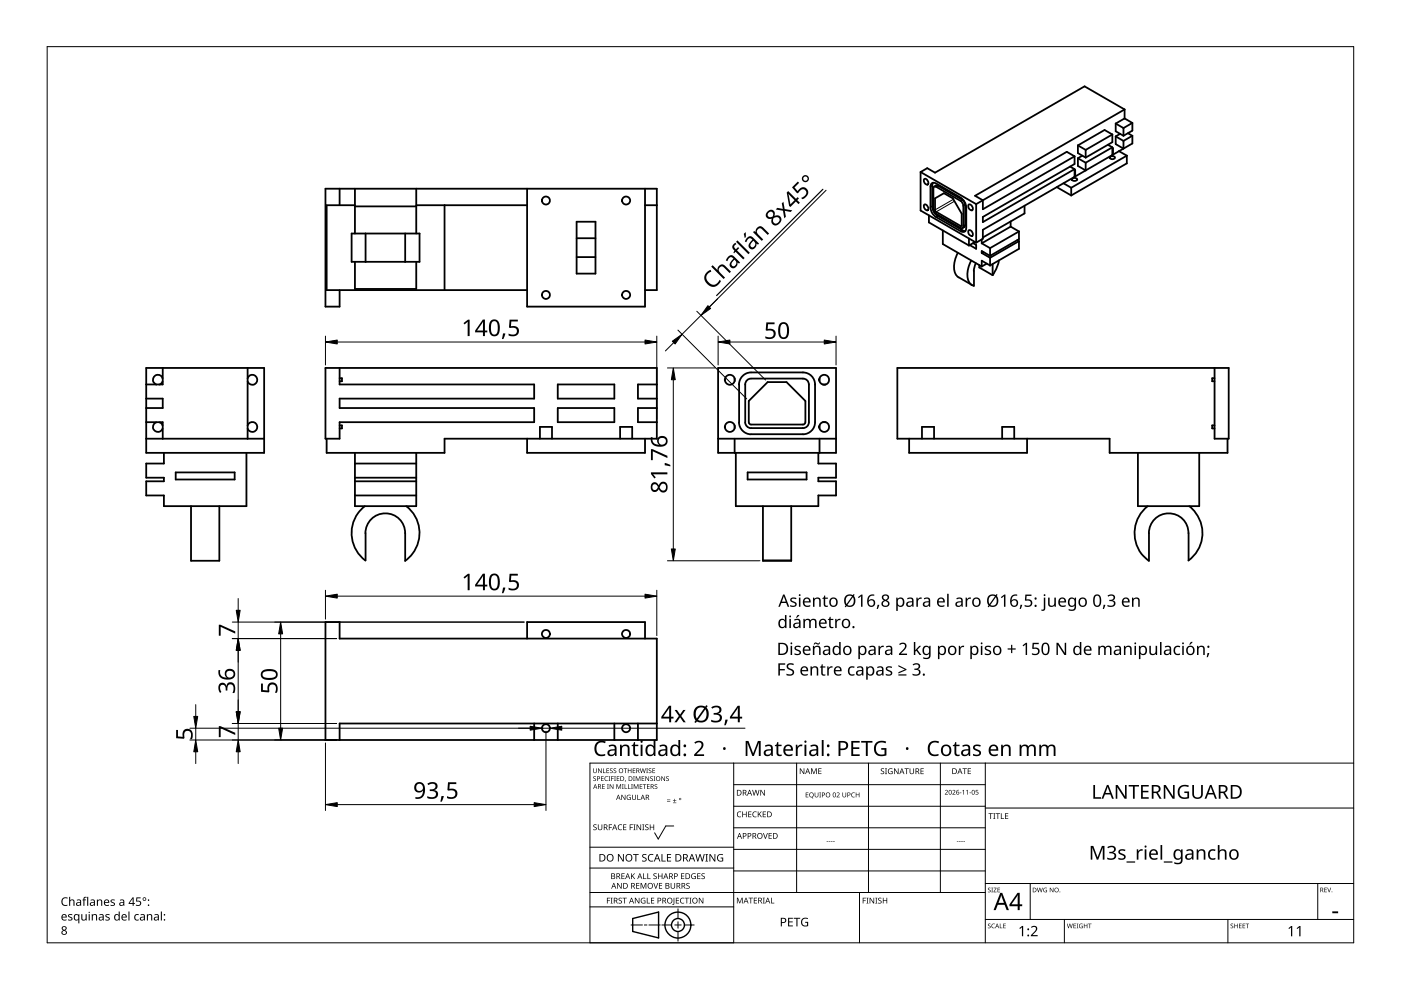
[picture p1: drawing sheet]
<svg xmlns="http://www.w3.org/2000/svg" width="297mm" height="210mm" viewBox="0 0 297 210" stroke-linecap="round" stroke-linejoin="round" font-family="sans-serif">
<g fill="none" stroke="#000" stroke-width=".38">
<path d="M195.2 36.5l11.8 6.8M195.2 36.5v8.1l11.8 6.8M196 37.9a.78 .78 0 0 1 .7 1.2 .78 .78 0 0 1-.7-1.2zM197.8 38.7l-.1 .7v4.3a2.56 2.56 0 0 0 1.1 2.1M198.4 39.4h.4M198.4 39.3l-.3 .3M198.5 39.6h-.5l-.1 .4v4.5l.6 .9M198.5 38.9a.72 .72 0 0 0-.9-.1 .72 .72 0 0 0-.3 .8v4.3a2.55 2.55 0 0 0 1.2 2.1M198.5 39.6l5.2 3 .5 .6v.5M198.5 38.9l5.2 3M198.9 39.4l5.1 3M224.1 39.7l3 1.7"/>
<path d="M225.5 38.9l1.6 .9M226.9 35.3l.9 .6M227.1 39.8v1.6M227.3 37.9l.2-.1a.62 .62 0 0 1 .9 .3 .7 .7 0 0 1-1.2 0zM227.8 37.4h.1M227.8 33.1l-1.6-.9-17.8 10.3M227.8 36.1h.2v1.3l2.2-1.3M227.8 33.1v1.7l-19.4 11.2v1.1l19.4-11.2M227.8 35.9v1.6l-19.4 11.2v1.9l-1.4 .8M227.8 33.1l-19.4 11.3v-1.9M228.5 33.5l1.7 1M228.5 30.8l1.7 1"/>
<path d="M228.5 30.8v1.7l1.7 .9M228.5 33.5v1.7l1.7 .9M229.5 33l-1 .5M230.2 31.8v1.6M230.2 34.5v1.6M234.9 30.7l.9 .5M235.3 33.3l.3-.2a.61 .61 0 0 1 .8 .3 .65 .65 0 0 1-1.2 0zM235.8 32.8h.2M235.8 28.5l-1.6-.9-5.7 3.2M235.8 31.5l.2-.1v1.4M235.8 31.2v1.7l-5.6 3.2M235.8 28.5l-5.6 3.3"/>
<path d="M235.8 28.5v1.6l-5.6 3.3M235.8 31.2l-5.6 3.3M236.5 28.9l1.7 1M236.5 26.2l1.7 1M236.5 28.9v1.7l1.7 .9M236.5 26.2v1.6l1.7 1M237.3 32.1l1.6 .9M237.5 28.4l-1 .5M238.2 27.2v1.6M238.2 29.9v1.6M238.2 31.5l-2.2 1.3M238.4 23.2l-8.5-4.9-31.7 18.3-1.6-.9-1.4 .8"/>
<path d="M238.4 25.1l1.7 1M238.4 23.2v1.9M238.4 23.2l-31.7 18.3 1.7 1M238.4 25.1l-1.9 1.1M238.9 33l-11.8 6.8M238.9 33v1.6l-11.8 6.8M239.1 28.2l1 .6M240.1 26.1v1.6l-1.9 1.1M240.1 28.8v1.6l-1.9 1.1M240.1 28.8l-1.9 1.1M240.1 26.1l-1.9 1.1M72 40v3.5"/>
<path d="M74.6 49.5h14.4v6h-14.4zM75.3 43.5h-6v18h42.5M75.3 55.5v5.8h13v-5.8M75.3 40v9.5M75.3 43.8h13M77.5 49.5v6M85.9 49.5v6M88.3 40v9.5M94.3 43.5v18M111.8 40v25h25v-25M111.8 43.5h-23.5M122.3 47h4v11h-4z"/>
<path d="M126.3 50.5h-4M126.3 54.5h-4M139.3 43.5h-2.5M196 43.4a.83 .83 0 0 1 .7 1.2 .83 .83 0 0 1-.7-1.2zM196.9 45.7v1.5l8.5 4.9M198.2 44.5l.3 .4M198.2 44.5v-2.4l1.9-1.1 1.9 1.1 1.9 3.2v2.5M198.5 44.9l5.2 3 .2-.1M198.5 45.3l5.2 3 .3 .1 .2-.4M198.9 45.8l5.1 3M199.9 48.9v2.8l8.2 4.8M203.1 53.6a4.9 4.9 0 0 0-.3 4.9l.4 .3"/>
<path d="M203.3 58.8l2.8 1.6M203.7 41.9a2.66 2.66 0 0 1 1.2 2.1v4.4a.72 .72 0 0 1-.4 .7 .72 .72 0 0 1-.8-.1l-5.2-3M204 42.4l.3 .3 .3 .7M204 48.8l.7 .2M204.3 43.6v4.4M204.6 47.8l-.1 .3-.4 .3M204.6 43.4v4.4M205.4 43.4a.8 .8 0 0 1 .7 .4 .8 .8 0 0 1 0 .8 .83 .83 0 0 1-.7-1.2zM205.4 48.8a.81 .81 0 0 1 .7 1.3 .83 .83 0 0 1-.7-1.3zM205.4 50.6v1.5M205.9 55.3a4.8 4.8 0 0 0-.2 4.8l.8 .5M206.3 51.6l.7 .3v.9l-1.4-.8"/>
<path d="M206.5 57.4v3.2M206.7 51.3l-1.3 .8M206.9 55.8l-.4 1.7M207 43.3v8.1M208.1 51.6l1.8 1M208.1 53.6l1.8 1.1M208.1 50.8v.8M208.1 53.6v-.4l1.8 1M208.4 42.5l-1.4 .8M208.5 53.4l-.4 .2M209.2 55.9l-1.1 .6M209.9 52.6v1.6"/>
<path d="M209.9 54.7v1.6M209.9 54.7l6.1-3.6v1.7l-6.1 3.5M209.9 56.3l-1.8-1v1.2M210.5 56v2.3l-2.9-1.6v-.5M211.8 55.2a7.9 7.9 0 0 1-1.4 3.1M214.3 48.1l1.7 1M214.3 47v1.1M214.3 48.1l-6.2 3.5M215.7 50.9l.3 .2M216 49.1v1.6l-6.1 3.5M216 49.1l-6.1 3.5M217.2 43.6v1.7l-8.8 5.1"/>
<path d="M31 78h25v18h-25zM34.5 78v3.5h-3.5M52.5 78v15M72 61.5v3.5h-3v-25h70.3v21.5h-2.5M72 78v3.5h41.3v3h-41.3v2h41.3v3h-41.3v3.5h-3v-15h70.3v15h-45v3h-25v-3M152.3 78h25v18h-25zM159.2 79a2.58 2.58 0 0 0-2.5 2.5M159.3 79h11M170.2 79a2.56 2.56 0 0 1 2.6 2.5M257.5 78v15h3v-15h-70.2v15h45v3h25v-3M31 84.5h3.5v2h-3.5M31 89.5h3.5v3.5"/>
<path d="M31 93h25M33.1 89.5a1.04 1.04 0 0 0-.4 1.8 1.04 1.04 0 0 0 1.8-.4M33.8 89.5l.4 .3 .3 .4M34.5 80.2a1.05 1.05 0 0 0-1.8-.4 1.05 1.05 0 0 0 .4 1.7M34.5 80.9l-.3 .4-.4 .2M34.8 96v2.3h-3.8v3h3.8v.7h-3.8v3h3.8v2.3h17.5v-11.3M52.5 80.2a1.04 1.04 0 0 1 1.6-.5 1.04 1.04 0 0 1 0 1.7 1.04 1.04 0 0 1-1.6-.5M52.5 90.2a1.04 1.04 0 0 1 1.6-.5 1.04 1.04 0 0 1 0 1.7 1.04 1.04 0 0 1-1.6-.5M72 80.2h.5v.6h-.5M72 90.2h.5v.6h-.5M75.3 96v11.3h13v-11.3M88.3 98.3h-13"/>
<path d="M111.8 93v3h25v-3M114.5 93v-2.5h2.5v2.5M118.3 86.5h12v3h-12zM118.3 81.5h12v3h-12zM131.5 93v-2.5h2.5v2.5M139.3 86.5h-4v3h4M139.3 81.5h-4v3h4M152.3 93h25M155.8 80.2v.6M155.8 90.2v.6M155.8 93v3M156 96v11.3h17.5v-2.3h3.8v-3h-3.8v-.7h3.8v-3h-3.8v-2.3"/>
<path d="M156.7 81.5v8a2.62 2.62 0 0 0 2.5 2.6M158 81.5v8a1.28 1.28 0 0 0 1.2 1.3M159.2 80.3a1.24 1.24 0 0 0-1.2 1.2M159.3 90h11M170.2 80.3a1.23 1.23 0 0 1 1.3 1.2M170.3 92.1h-11M170.3 90.8h-11M170.3 80.3h-11M170.7 89.5l-.2 .4-.3 .1M170.8 89.5v-4.5l-4-4h-4l-4 4-.1 4.5 .3 .4 .2 .1M171.5 89.5a1.24 1.24 0 0 1-1.3 1.3M171.5 81.5v8"/>
<path d="M172.8 81.5v8a2.58 2.58 0 0 1-2.6 2.6M173.8 80.2v.6M173.8 90.2v.6M173.8 93v3M174.4 81.5h.7M175.1 89.5h-.7M192.8 93v3h25v-3M195.5 93v-2.5h2.5v2.5M212.5 93v-2.5h2.5v2.5M241.3 96v11.3h13v-11.3M257.5 80.2h-.5v.6h.5M257.5 90.2h-.5v.6h.5"/>
<path d="M37.3 100.2h12.5v1.5h-12.5zM40.5 107.3v11.6h6v-11.6M75.3 105h13M75.3 101.3h13M77.3 107.3a7.2 7.2 0 0 0 .2 11.5v-5.8M77.5 113a4.2 4.2 0 0 1 4.2-4.1 4.2 4.2 0 0 1 4.2 4.1M85.9 113v5.9M86.1 107.3a7.2 7.2 0 0 1-.2 11.6M88.3 102h-13M158.5 100.2h12.5v1.5h-12.5zM161.8 118.8h6M161.8 107.3v11.6h6v-11.6"/>
<path d="M243.3 107.3a7.2 7.2 0 0 0 .3 11.6M243.6 113a4.2 4.2 0 0 1 4.2-4.1 4.2 4.2 0 0 1 4.2 4.1M243.6 113v5.9M252.1 107.3a7.2 7.2 0 0 1-.1 11.5v-5.8M69 131.9h3v3.5h67.3v21.5h-70.3zM111.8 135.4v-3.5h25v3.5M113.3 153.4v3.5M118.3 153.4v3.5M130.3 153.4v3.5M135.3 153.4v3.5M139.3 153.4h-67.3v3.5"/>
<circle cx="115.7" cy="42.5" r=".85"/>
<circle cx="132.7" cy="42.5" r=".86"/>
<circle cx="115.7" cy="62.5" r=".85"/>
<circle cx="132.7" cy="62.5" r=".86"/>
<circle cx="154.7" cy="90.5" r="1.06"/>
<circle cx="154.7" cy="80.5" r="1.06"/>
<circle cx="174.7" cy="90.5" r="1.06"/>
<circle cx="174.7" cy="80.5" r="1.06"/>
<circle cx="115.7" cy="134.4" r=".85"/>
<circle cx="132.7" cy="134.4" r=".85"/>
<circle cx="115.7" cy="154.4" r=".84"/>
<circle cx="132.8" cy="154.4" r=".85"/>
</g>
<path d="M197.7 39.4l-.4 .2M198.9 39.4l-.4 .2M197.7 43.7l-.4 .2M198.9 45.8l-.4 .2M202.1 42.3l-3.9 2.2M202.4 42.7l-3.9 2.2M203.9 47.8l-.2 .1M204 42.4l-.3 .2M204 48.8l-.3 .2M204.6 43.4l-.3 .2M204.6 47.8l-.3 .2" fill="none" stroke="#000" stroke-width=".21"/>
<path d="M10 9.9h277v190h-277z" fill="none" stroke="#000" stroke-width=".21"/>
<g fill="none" stroke="#000" stroke-width=".21">
<path d="M125.1 179.6h30.5M142.8 175.1h-1.6l-1.6 2.8-.8-1.3M155.6 166.4h53.3M155.6 161.8v38.1h-30.5v-38.1h161.9M168.9 161.8v27.4M184.1 161.8v27.4M199.4 161.8v27.4M208.9 170.9h-53.3M208.9 175.5h-53.3M208.9 161.8v38.1M287 171.3h-78.1M125.1 192.3h30.5"/>
<path d="M125.1 189.2h83.8M133.8 196.1h2.4M136.6 196.1h.6M140 196.1h-2.4M140.3 196.1h2.1M143.1 196.1h1.3M143.7 195.4v1.4M143.7 197.5v2M143.7 192.7v2M147.2 196.1h-2.1M155.6 180.1h53.3M155.6 184h-30.5"/>
<path d="M182.2 189.2v10.7M208.9 184.7h-53.3M218.4 187.3v7.6M225.7 194.9v5M260.3 194.9v5M279.4 187.3v7.6M287 194.9h-78.1M287 187.3h-78.1"/>
</g>
<g fill="#000">
<path d="M141.4 169.8h.7v.2h-.7zM141.4 169.5h.7v.1h-.7zM142.7 170.2h.7v.1h-.7zM143 169.4l.1 .3h.3l-.3 .1v.3l-.1-.3h-.3l.3-.1zM170.8 168h.6v.1h-.4v.4h.4v.1h-.4v.3h.4v.2h-.6zM172.7 168h.2v.7a.26 .26 0 0 0 .2 .3 .26 .26 0 0 0 .3-.3v-.7h.1v.7a.39 .39 0 0 1-.4 .4 .39 .39 0 0 1-.4-.4zM173.7 168h.4l-.1 .1 .1 1h-.4l.1-.1zM177.4 168.1a.37 .37 0 0 1 .6 .1 .37 .37 0 0 1-.3 .5l-.2 .2h.5v.2h-.6l.2-.4a.27 .27 0 0 0 .3-.4 .27 .27 0 0 0-.4-.1zM178.6 168h.1v.7a.26 .26 0 0 0 .3 .3 .26 .26 0 0 0 .3-.3v-.7h.1v.7a.39 .39 0 0 1-.4 .4 .39 .39 0 0 1-.4-.4zM180.6 168.2l.4-.2 .3 .1-.1 .1a.41 .41 0 0 0-.6 .4 .41 .41 0 0 0 .6 .3 .48 .48 0 0 1-.7-.1 .48 .48 0 0 1 .1-.6zM181.4 168h.2v.5h.5v-.5h.1v1.1h-.1v-.5h-.5v.5h-.2zM216.1 196.8l.6-.5h.2v2.2h-.2v-1.9l-.4 .4z"/>
<path d="M218.6 196.5a.76 .76 0 0 1 1.2 0 .76 .76 0 0 1-.3 1.2l-.6 .6h1.1v.2h-1.4v-.2l.7-.8a.52 .52 0 0 0 .3-.8 .52 .52 0 0 0-.9 0zM273.2 196.8l.6-.5h.2v2.2h-.3v-1.9l-.4 .4zM274.9 196.8l.6-.5h.2v2.2h-.2v-1.9l-.4 .4z"/>
<path d="M144 169.4a.24 .24 0 0 1 .4 0 .24 .24 0 0 1-.4 0zM144.1 169.4a.14 .14 0 0 0 .2 0 .14 .14 0 0 0-.2 0z"/>
<path d="M171.7 168.2l.2-.2a.47 .47 0 0 1 .6 .5l-.3 .5 .3 .3-.4-.2a.54 .54 0 0 1-.5-.4 .54 .54 0 0 1 .1-.5zM171.7 168.5a.4 .4 0 0 0 .8 0 .4 .4 0 0 0-.8 0z"/>
<path d="M174.3 168h.2a.34 .34 0 0 1 .4 .4 .34 .34 0 0 1-.5 .3v.4h-.1zM174.4 168.1v.4a.25 .25 0 0 0 .4-.2 .25 .25 0 0 0-.4-.2z"/>
<path d="M175 168.5a.51 .51 0 0 1 1 0 .51 .51 0 0 1-1 0zM175.2 168.5a.4 .4 0 0 0 .8 0 .4 .4 0 0 0-.8 0z"/>
<path d="M176.7 168.1l.3-.1 .2 .3v.5l-.2 .2h-.3l-.1-.2zM176.8 168.2l-.1 .3a.27 .27 0 0 0 .2 .5 .27 .27 0 0 0 .2-.5l-.1-.3z"/>
<path d="M179.7 168h.2a.34 .34 0 0 1 .4 .4 .34 .34 0 0 1-.5 .3v.4h-.1zM179.8 168.1v.4a.25 .25 0 0 0 .4-.2 .25 .25 0 0 0-.4-.2z"/>
<path d="M212.1 189.3h.4l1.4 3.7h-.5l-.4-1.2h-1.5l-.4 1.2h-.4zM212.3 189.8l-.6 1.6h1.2z"/>
<path d="M215.7 189.3h.5v2.4h.5v.4h-.5v.9h-.4v-.9h-1.8v-.3zM215.8 189.8l-1.3 1.9h1.3z"/>
<circle cx="218" cy="198.3" r=".2"/>
<circle cx="218" cy="197" r=".2"/>
</g>
<g fill="none" stroke="#000" stroke-width=".3">
<path d="M134.1 194.7l5.5-1.3v5.5l-5.5-1.4z"/>
<circle cx="143.7" cy="196.1" r="2.74"/>
<circle cx="143.7" cy="196.1" r="1.37"/>
</g>
<g fill="none" stroke="#000" stroke-width=".21">
<path d="M175.1 40.3l-30.5 30.6M69 71.3v6.1M71.5 72.5h65.3M139.3 71.3v17.6M141.5 78h10.1M142.8 72.6l-1.7 1.8M143.7 70l14.6 14.6M147.7 66l14.6 14.6M152.3 71.3v6.1M154.8 72.5h20M177.3 71.3v6.1M142.8 80.5v35.9"/>
<path d="M141.5 118.9h19.6M50.5 137.9v13M50.5 126.9v2.5M50.5 131.9v3.5M59.5 134.4v20M69 125.1v6.2M71.4 135.4h-22.1M111.1 131.9h-61.8M136.8 126.4h-65.3M139.3 125.1v9.7M40.3 156.9h31.1M40.3 154.4h76.3"/>
<path d="M41.5 149.4v2.5M41.5 154.4v2.5M41.5 159.4v2.5M49.3 153.4h22.1M50.5 159.4v2.5M50.5 153.4v3.5M69 157.5v14.3M115.8 155v16.8M158 154.4h-38.9M71.5 170.6h41.8"/>
</g>
<g fill="#000" stroke="#000" stroke-width=".21">
<path d="M69 72.5l2.5-.4v.8zM136.8 72.1l2.5 .4-2.5 .4zM142.6 72.3l2-1.4-1.5 2zM150.1 64.8l.6 .6-2.1 1.5zM152.3 72.5l2.5-.4v.8zM174.8 72.1l2.5 .4-2.5 .4zM142.8 78l.4 2.5h-.9zM142.3 116.4h.9l-.4 2.5zM50.5 135.4l.4 2.5h-.8zM50.1 129.4h.8l-.4 2.5zM59.5 131.9l.4 2.5h-.8zM69 126.4l2.5-.4v.8z"/>
<path d="M136.8 126l2.5 .4-2.5 .4zM41.5 156.9l.4 2.5h-.8zM41.1 151.9h.8l-.4 2.5zM50.5 156.9l.4 2.5h-.8zM50.1 150.9h.8l-.4 2.5zM59.1 154.4h.8l-.4 2.5zM112.4 154l2.5 .4-2.5 .4zM116.6 154.4l2.5-.4v.8zM69 170.6l2.5-.4v.8zM113.3 170.2l2.5 .4-2.5 .4z"/>
</g>
<g fill="#000">
<path d="M149.8 57.7l.9-.5 .1 .4-.8 .5a1.43 1.43 0 0 0 .3 1.8 1.43 1.43 0 0 0 1.8 .1l.5-.7 .3 .3a1.8 1.8 0 0 1-2.7 .9 1.8 1.8 0 0 1-.4-2.8zM150.8 56.5l.3-.3 1 1.1a1 1 0 0 1 .5-1.1 1 1 0 0 1 1.2 .2l1.2 1.2-.3 .3-1.2-1.2a.7 .7 0 0 0-1.1 .2 .7 .7 0 0 0 .4 1l.9 1-.3 .3zM155.5 51.8l.5-.3 .1 .3a.55 .55 0 0 0-.4 .5 .55 .55 0 0 0 .3 .6l.5-.5 .2 .2-.4 .5 1.6 1.6-.3 .3-1.6-1.6-.4 .3-.1-.1 .2-.5a.86 .86 0 0 1-.2-1.3zM157.7 49.6l.4-.4v.4a.62 .62 0 0 1-.2 .8zM156.1 51.3l.3-.3 2.6 2.6-.3 .3zM160.5 48.3a.83 .83 0 0 1 1.4 0l1.2 1.2-.3 .3-1.2-1.2a.7 .7 0 0 0-1.1 .2 .7 .7 0 0 0 .4 1l.9 1-.3 .3-1.8-1.9 .2-.2 .3 .2v-.5zM166.1 42.8l.3 1.5 1.6 .3-.4 .3-1.2-.2 .2 1.3-.3 .3-.3-1.6-1.5-.3 .3-.3 1.2 .2-.2-1.2zM167.9 39.7l1.3-1.2 .2 .3-.9 .9 .6 .8a1.17 1.17 0 0 1 1.9-.5 1.17 1.17 0 0 1-.3 1.9l-.6 .3-.3-.2a1.03 1.03 0 0 0 1-.6 1.03 1.03 0 0 0-.1-1.1 .93 .93 0 0 0-1.5 .6l-.2 .1zM98.3 68.5l.9-.7h.4v3.5h-.5l.1-3.1-.7 .6zM106.7 70.7h.4l-.4 1.2h-.3zM108 67.8h1.8v.4h-1.4l-.1 1 .6-.1a1.13 1.13 0 0 1 1.1 1.4 1.13 1.13 0 0 1-1.5 .8l-.7-.2v-.4a1.03 1.03 0 0 0 1.1 .3 1.03 1.03 0 0 0 .7-.8 .93 .93 0 0 0-1.5-.6l-.2-.2zM162.5 68.4h1.7v.3h-1.4v1.1a1.17 1.17 0 0 1 1.7 .9 1.17 1.17 0 0 1-1.6 1.2l-.6-.2v-.4a1.03 1.03 0 0 0 1.7-.5 .93 .93 0 0 0-1.4-.7l-.3-.1z"/>
<path d="M140.9 98.2l1.2 .4v.3l-1.2-.3zM138 95.2h.3l3.2 1.4v.5l-3.1-1.4v1.9h-.4zM138 100.1h3.5v.5l-3-.1 .5 .7-.3 .2-.7-.9zM46.4 132.5h.3l3.2 1.4v.4l-3.1-1.4v1.9h-.4zM98.3 122.4l.9-.7h.4v3.4h-.5l.1-3-.7 .6zM106.7 124.6h.4l-.4 1.2h-.3zM108 121.7h1.8v.3h-1.4l-.1 1.1a1.17 1.17 0 0 1 1.7 .9 1.17 1.17 0 0 1-1.5 1.2l-.7-.2v-.4a1.03 1.03 0 0 0 1.1 .3 1.03 1.03 0 0 0 .7-.8 .93 .93 0 0 0-1.5-.7l-.2-.1zM37.3 154.8h.4v1.3l1 .1a1.17 1.17 0 0 1 1-1.7 1.17 1.17 0 0 1 1.2 1.6l-.2 .6h-.4a1.03 1.03 0 0 0-.5-1.7 .93 .93 0 0 0-.7 1.4l-.1 .2-1.7-.1zM46.5 145a.85 .85 0 0 1 .9-.2 .85 .85 0 0 1 .6 .7 .93 .93 0 0 1 1-.9 .93 .93 0 0 1 .9 1.1l-.2 1.2h-.4a1.24 1.24 0 0 0-.3-1.8 .71 .71 0 0 0-.8 1v.3h-.4a.81 .81 0 0 0 0-.9 .81 .81 0 0 0-.8-.3 1.02 1.02 0 0 0-.1 1.5l-.2 .2a1.65 1.65 0 0 1-.2-1.9zM46.4 154h.3l3.2 1.4v.4l-3.1-1.4v1.9h-.4zM55.3 144.9h.4v1.4l1 .1a1.17 1.17 0 0 1 1-1.7 1.17 1.17 0 0 1 1.2 1.6l-.2 .6h-.4a1.03 1.03 0 0 0-.5-1.8 .93 .93 0 0 0-.7 1.5l-.1 .2-1.7-.1zM143 150.5h.5l.7 1 .7-1h.4l-.9 1.3 1 1.3h-.5l-.7-1-.7 1h-.5l.9-1.3z"/>
<path d="M150.8 150a1.25 1.25 0 0 1 1.2-.4 1.25 1.25 0 0 1 1 .9 .85 .85 0 0 1-.8 .8 .93 .93 0 0 1 .9 1.1 .93 .93 0 0 1-1.1 .8l-1.2-.2v-.4a1.24 1.24 0 0 0 1.8-.3 .71 .71 0 0 0-1-.8h-.3v-.3a.81 .81 0 0 0 .9-.1 .81 .81 0 0 0 .3-.8 1.02 1.02 0 0 0-1.5 0zM153.8 152.6h.5l-.4 1.2h-.3zM90.6 166.2a1.25 1.25 0 0 1 1.2-.4 1.25 1.25 0 0 1 1 .9 .85 .85 0 0 1-.7 .8 .93 .93 0 0 1 .8 1.1 .93 .93 0 0 1-1.1 .8l-1.2-.2v-.4a1.24 1.24 0 0 0 1.8-.3 .71 .71 0 0 0-.9-.8h-.4v-.3a.81 .81 0 0 0 .9-.1 .81 .81 0 0 0 .3-.8 1.02 1.02 0 0 0-1.5 0zM93.6 168.8h.5l-.4 1.2h-.3zM95 165.9h1.7v.3h-1.3l-.1 1.1a1.17 1.17 0 0 1 1.7 .9 1.17 1.17 0 0 1-1.6 1.2l-.6-.2v-.4a1.03 1.03 0 0 0 1.7-.5 .93 .93 0 0 0-1.4-.7l-.2-.1z"/>
<path d="M170 37.9a.75 .75 0 0 1 1.5 0 .75 .75 0 0 1-1.5 0zM170.3 37.9a.46 .46 0 0 0 .9 0 .46 .46 0 0 0-.9 0z"/>
<path d="M154.4 54.4a.79 .79 0 0 1 1.3 0l1.2 1.3-.2 .2-.3-.2a.85 .85 0 0 1-.7 1.1 .85 .85 0 0 1-.9-1l.7-1a.61 .61 0 0 0-.6-.3 .61 .61 0 0 0-.5 .5l-.2 .4-.3-.2zM155.7 55.1a.92 .92 0 0 0-.5 1.2 .69 .69 0 0 0 .9-.3 .69 .69 0 0 0-.4-.9z"/>
<path d="M158.4 50.4a.79 .79 0 0 1 1.3 0l1.2 1.2-.2 .3-.3-.2a.85 .85 0 0 1-.7 1.1 .85 .85 0 0 1-.9-1l.7-1a.61 .61 0 0 0-.6-.3 .61 .61 0 0 0-.5 .5l-.2 .4-.3-.2zM159.7 51a.92 .92 0 0 0-.5 1.3l.3 .2 .4-.2a.75 .75 0 0 0-.2-1.3z"/>
<path d="M162.7 44.8a.87 .87 0 0 1 1.2-.2 .87 .87 0 0 1 .3 1.2 1 1 0 0 1 1.4 .4 1 1 0 0 1-.5 1.3 .94 .94 0 0 1-1.3 .1 .94 .94 0 0 1-.2-1.2 .89 .89 0 0 1-1.1-.4 .89 .89 0 0 1 .2-1.2zM163.9 46.7a.69 .69 0 0 0 1.3 0 .69 .69 0 0 0-1.3 0zM162.8 45.5a.6 .6 0 0 0 1.2 0 .6 .6 0 0 0-1.2 0z"/>
<path d="M166.8 40.8l.3-.3 1.7 1.7 .3-.4 .3 .3-.4 .3 .6 .6-.3 .3-.6-.6-1.1 1.2-.3-.3zM167.2 41.1l.4 2.2 .9-.9z"/>
<path d="M102.4 67.8h.4v2.3h.5v.4h-.5v.8h-.4v-.8h-1.7v-.4zM102.4 68.2l-1.3 1.9h1.3z"/>
<path d="M104.1 68a1.16 1.16 0 0 1 1.3-.1 1.16 1.16 0 0 1 .6 1.2 1.69 1.69 0 0 1-1 2.2 1.27 1.27 0 0 1-1.3-1.6v-1zM104.4 68.3a2.56 2.56 0 0 0 .1 2.6 .78 .78 0 0 0 .8-.2 .78 .78 0 0 0 .2-.8 1.35 1.35 0 0 0-.7-1.8z"/>
<path d="M165.4 68.6a1.16 1.16 0 0 1 1.3-.1 1.16 1.16 0 0 1 .6 1.2 1.69 1.69 0 0 1-1 2.2 1.27 1.27 0 0 1-1.3-1.6l.1-1zM165.7 68.9a2.56 2.56 0 0 0 .1 2.5 .78 .78 0 0 0 .9-.1 .78 .78 0 0 0 .2-.9 1.35 1.35 0 0 0-.8-1.7z"/>
<path d="M138 92.7h.4a1.18 1.18 0 0 0 1.3 1.6 1.08 1.08 0 0 1-.1-1.6 1.08 1.08 0 0 1 1.6 0 1.22 1.22 0 0 1 .2 1.5 1.22 1.22 0 0 1-1.4 .5 1.63 1.63 0 0 1-2-2zM139.7 93.5a.76 .76 0 0 0 1.5 0 .76 .76 0 0 0-1.5 0z"/>
<path d="M138.3 102.4a.88 .88 0 0 1 1.4 .5 1 1 0 0 1 1.2-.7 1 1 0 0 1 .6 1.3 .94 .94 0 0 1-.8 .9 .94 .94 0 0 1-1-.7 .91 .91 0 0 1-1.2 .6 .91 .91 0 0 1-.5-1.2zM139.9 103.3a.7 .7 0 0 0 1.4 0 .7 .7 0 0 0-1.4 0zM138.3 103.3a.6 .6 0 0 0 1.2 0 .6 .6 0 0 0-1.2 0z"/>
<path d="M102.4 121.6h.4v2.4h.5v.3h-.5v.8h-.4v-.8h-1.7v-.3zM102.4 122.1l-1.3 1.9h1.3z"/>
<path d="M104.1 121.9a1.16 1.16 0 0 1 1.3-.1 1.16 1.16 0 0 1 .6 1.2v.4a1.36 1.36 0 0 1-1.3 1.8 1.57 1.57 0 0 1-1-2l.1-.8zM104.4 122.2l-.3 .5v1.3a.69 .69 0 0 0 .7 .8 .69 .69 0 0 0 .7-.8 1.91 1.91 0 0 0-.5-2z"/>
<path d="M46.3 142.1h.4a1.18 1.18 0 0 0 1.4 1.5 1.08 1.08 0 0 1-.1-1.6 1.08 1.08 0 0 1 1.6 .1 1.22 1.22 0 0 1 .1 1.5 1.22 1.22 0 0 1-1.4 .5 1.63 1.63 0 0 1-2-2zM48 142.9a.76 .76 0 0 0 1.5 0 .76 .76 0 0 0-1.5 0z"/>
<path d="M55.5 142.3l.6-.3 1-.1a1.36 1.36 0 0 1 1.8 1.3 1.57 1.57 0 0 1-2 1 1.19 1.19 0 0 1-1.4-.5 1.19 1.19 0 0 1 0-1.4zM55.9 142.6a.75 .75 0 0 0-.1 .9 .75 .75 0 0 0 .9 .2h1a.69 .69 0 0 0 .8-.7 .69 .69 0 0 0-.8-.7h-1.3z"/>
<path d="M141.8 149.6h.5v2.4h.5v.4h-.5v.7h-.4v-.7h-1.7v-.4zM141.9 150.1l-1.3 1.9h1.3z"/>
<path d="M147.5 150.1l.5-.4a1.92 1.92 0 0 1 1.5 .1l.3-.3 .3 .2-.3 .3 .3 .6 .2 .8a1.63 1.63 0 0 1-.8 1.6 1.63 1.63 0 0 1-1.7 0l-.3 .3-.3-.2 .3-.4a2.31 2.31 0 0 1 0-2.6zM149.5 150.4l-1.5 2.2a1.24 1.24 0 0 0 1.4-.1 1.24 1.24 0 0 0 .4-1.4zM147.9 150.3l-.4 .8 .2 1.3 1.6-2.2-.8-.2z"/>
<path d="M156.4 149.6h.4v2.4h.6v.4h-.6v.7h-.4v-.7h-1.6v-.4zM156.4 150.1l-1.2 1.9h1.2z"/>
<path d="M88.1 166.1a1.28 1.28 0 0 1 1.6 0 1.28 1.28 0 0 1 .4 1.5 1.58 1.58 0 0 1-2 1.7v-.3a1.16 1.16 0 0 0 1.2-.2 1.16 1.16 0 0 0 .4-1.2 1.08 1.08 0 0 1-1.7 .1 1.08 1.08 0 0 1 .1-1.6zM88.2 166.9a.76 .76 0 0 0 1.5 0 .76 .76 0 0 0-1.5 0z"/>
</g>
<path d="M174.5 40.1l-22.6 22.6" fill="none" stroke="#000" stroke-width=".25"/>
<g fill="#000">
<path d="M167.4 131.2h.3v2h-.3zM167.6 136.9h.3v2h-.3zM169.1 130.4h.4l-.5 .6h-.2zM167.6 126.9l.5-.2 .8 .1-.1 .3-.4-.2a.32 .32 0 0 0-.6 .2 .31 .31 0 0 0 .4 .4l.6 .3 .1 .3a.89 .89 0 0 1-1.4 .5v-.3l.5 .1a.38 .38 0 0 0 .6-.2 .38 .38 0 0 0-.5-.4l-.1-.1a.52 .52 0 0 1-.4-.8zM169.4 126.7h.3v2h-.3zM168.5 137.1l.5-.2 .8 .1-.1 .3-.4-.1a.31 .31 0 0 0-.5 .1 .31 .31 0 0 0 .3 .4l.6 .3 .1 .3a.89 .89 0 0 1-1.4 .5v-.3l.5 .1a.38 .38 0 0 0 .6-.2 .38 .38 0 0 0-.5-.4l-.1-.1a.52 .52 0 0 1-.4-.8zM170.3 131.2h.3v.3a.74 .74 0 0 1 1.2 0 .69 .69 0 0 1 .8-.3 .69 .69 0 0 1 .5 .7v1.3h-.3v-1.3a.48 .48 0 0 0-.6-.4 .48 .48 0 0 0-.3 .6v1.1h-.3v-1.3a.49 .49 0 0 0-.6-.4 .49 .49 0 0 0-.3 .7v1h-.4zM172.6 136.3l.5-.1a.32 .32 0 0 0 .3 .2 .32 .32 0 0 0 .3-.2h.2l-.2 .3-.4 .1a.32 .32 0 0 0-.3-.2 .32 .32 0 0 0-.3 .3h-.2zM172.3 136.9h.3l.1 .3a.74 .74 0 0 1 .8-.3 .74 .74 0 0 1 .5 .7v1.3h-.3v-1.3a.52 .52 0 0 0-.7-.4 .52 .52 0 0 0-.3 .7v1h-.4zM172.4 126.7h.2l.1 .3a.74 .74 0 0 1 .8-.3 .74 .74 0 0 1 .5 .7v1.3h-.3v-1.3a.52 .52 0 0 0-.6-.5 .52 .52 0 0 0-.4 .7v1.1h-.3zM174.8 126.3h.2v.4h.5v.3h-.5v1.2l.1 .2h.4v.2a.57 .57 0 0 1-.9-.5v-1.1h-.2v-.2l.2-.1zM175.9 130.8h.2v.4h.6v.3h-.6v1.2l.2 .2h.4l-.1 .3a.57 .57 0 0 1-.8-.6v-1.1h-.3v-.2l.3-.1z"/>
<path d="M177.1 131.2h.2l.1 .4 .3-.4h.5v.3h-.5l-.2 .3-.1 1.4h-.3zM181.9 126.6l.7-.5h.3v2.6h-.3v-2.3l-.5 .4zM186.1 128.2l.3 .1-.3 .8h-.2zM186.3 136.9h.2l.1 .4 .3-.3 .5-.1v.3h-.5l-.2 .3-.1 1.4h-.3zM190.6 136.6a.9 .9 0 0 1 1.5-.1 .9 .9 0 0 1-.4 1.4l-.7 .7h1.3v.3h-1.7v-.3l1-1a.59 .59 0 0 0 .1-1 .59 .59 0 0 0-.9 .2zM193.8 136.1h.3v1.8l.8-1h.4l-.8 .9 .8 1.1h-.3l-.7-.9-.2 .2v.7h-.3zM194.3 126.7h.3v.4l.3-.4h.5v.3h-.4l-.3 .3-.1 1.4h-.3zM203.3 136.9h.3v.4l.3-.3 .5-.1v.3h-.4l-.3 .3-.1 1.4h-.3zM204.7 126.7h.3v.4l.4-.4h.5l-.1 .3h-.4l-.3 .3-.1 1.4h-.3zM208 136.9h.3v2h-.3zM208.9 137.1l.4-.2 .8 .1-.1 .3-.4-.1a.31 .31 0 0 0-.5 .1 .31 .31 0 0 0 .3 .4l.6 .3 .2 .3a.89 .89 0 0 1-1.4 .5v-.3l.4 .1a.38 .38 0 0 0 .6-.2 .38 .38 0 0 0-.4-.4l-.2-.1a.52 .52 0 0 1-.3-.8zM212.2 126.6l.7-.5h.3v2.6h-.3v-2.3l-.5 .4z"/>
<path d="M214.4 136.7h.2v.8h.7v.2h-.7v.8h-.2v-.8h-.8v-.2h.8zM216.4 128.2l.3 .1-.3 .8h-.2zM216.8 136.8l.7-.5h.3v2.6h-.3v-2.3l-.5 .4zM217.4 126.1h1.3v.3h-1l-.1 .7h.4a.84 .84 0 0 1 .9 1 .84 .84 0 0 1-1.2 .6l-.5-.2v-.3a.75 .75 0 0 0 .9 .2 .75 .75 0 0 0 .4-.7 .72 .72 0 0 0-1-.3l-.2-.1zM218.9 136.3h1.3v.3h-1v.7a.87 .87 0 0 1 1.2 .7 .87 .87 0 0 1-1.2 .9l-.4-.1v-.3a.75 .75 0 0 0 .8 .2 .75 .75 0 0 0 .5-.7 .72 .72 0 0 0-1.1-.4l-.2-.1zM221.3 126.7h.3v2.2a.55 .55 0 0 1-.8 .6v-.3h.4l.1-.2zM222.2 126.7h.3v1.3a.52 .52 0 0 0 .7 .4 .52 .52 0 0 0 .3-.7v-1h.4v2h-.3v-.3a.75 .75 0 0 1-.9 .3 .75 .75 0 0 1-.5-.7zM224 136.3h.4l1.4 2.1-.1-2.1h.3v2.6h-.3l-1.4-2.2v2.2h-.3zM234 128.2l.4 .1-.4 .8h-.2zM232.9 136.9h.2l.1 .3a.74 .74 0 0 1 1.2 0 .69 .69 0 0 1 .8-.3 .69 .69 0 0 1 .5 .7v1.3h-.4v-1.3a.48 .48 0 0 0-.5-.4 .48 .48 0 0 0-.4 .6v1.1h-.3v-1.3a.49 .49 0 0 0-.6-.4 .49 .49 0 0 0-.3 .7v1h-.3zM234.8 126.3a.93 .93 0 0 1 .9-.3 .93 .93 0 0 1 .7 .7 .6 .6 0 0 1-.5 .6 .73 .73 0 0 1 .6 .9 .73 .73 0 0 1-1 .5l-.7-.2v-.3l.2 .1a.68 .68 0 0 0 .8 .1 .68 .68 0 0 0 .3-.7l-.3-.2h-.6v-.3a.56 .56 0 0 0 .7-.1 .56 .56 0 0 0 .1-.7l-.5-.1-.5 .2zM238.3 136.9h.3v.3a.74 .74 0 0 1 .8-.3 .74 .74 0 0 1 .5 .7v1.3h-.3v-1.3a.52 .52 0 0 0-.6-.4 .52 .52 0 0 0-.4 .7v1h-.3z"/>
<path d="M240.5 136.9h.4v2h-.4zM240 126.7h.3v.3a.74 .74 0 0 1 .8-.3 .74 .74 0 0 1 .5 .7v1.3h-.3v-1.3a.52 .52 0 0 0-.6-.5 .52 .52 0 0 0-.4 .7v1.1h-.3zM243.7 136.9h.3v1.3a.52 .52 0 0 0 .6 .4 .52 .52 0 0 0 .4-.7v-1h.3v2h-.2l-.1-.3a.75 .75 0 0 1-.8 .3 .75 .75 0 0 1-.5-.7zM249 137.2l.9-.3 .3 .1-.1 .3a.71 .71 0 0 0-1 .6 .71 .71 0 0 0 1.1 .6v.3l-.5 .1a1.04 1.04 0 0 1-.9-.7 1.04 1.04 0 0 1 .2-1zM250.7 136.9h.3v2h-.3zM252.5 136.1h.4l-.6 .6h-.2zM253.8 136.9h.2l.1 .3a.74 .74 0 0 1 .8-.3 .74 .74 0 0 1 .5 .7v1.3h-.3v-1.3a.52 .52 0 0 0-.6-.4 .52 .52 0 0 0-.4 .7v1h-.3zM256 138.5h.4l-.3 .8h-.3zM126.4 157.5a1.78 1.78 0 0 1 2-.3l-.1 .4-.9-.2a1.31 1.31 0 0 0-.9 1.7 1.31 1.31 0 0 0 1.8 .8v.3a1.64 1.64 0 0 1-2-.4 1.64 1.64 0 0 1-.1-2zM165 140.6h1.5v.3h-1.2v1h1.1v.2h-1.1v1.1h-.3zM166.9 140.9a1.22 1.22 0 0 1 1.4-.1l-.1 .2-.3-.1a.49 .49 0 0 0-.8 .3 .49 .49 0 0 0 .6 .6l.5 .3 .2 .4a1.06 1.06 0 0 1-1.7 .6v-.3l.4 .1a.56 .56 0 0 0 .7 .1 .56 .56 0 0 0 .2-.6l-.6-.4a.75 .75 0 0 1-.5-1.1zM168.7 157.9h.3l.1 .4 .4-.4h.6v.3l-.6 .1-.3 .3-.1 1.7h-.4z"/>
<path d="M171.8 141.3h.3v.3a.74 .74 0 0 1 .9-.3 .74 .74 0 0 1 .5 .7v1.2h-.3v-1.2a.52 .52 0 0 0-.7-.5 .52 .52 0 0 0-.3 .7v1h-.4zM174.2 140.8h.2v.5h.6v.2h-.6v1.3l.2 .2h.4l-.1 .2a.57 .57 0 0 1-.8-.5v-1.2h-.3v-.1l.3-.1zM175.4 141.3h.3v.3l.3-.3h.5v.3h-.4l-.3 .3-.1 1.3h-.3zM180 141.5l.8-.2 .4 .1-.1 .2a.71 .71 0 0 0-1 .7 .71 .71 0 0 0 1.1 .6v.3a1.01 1.01 0 0 1-1.3-.4 1.01 1.01 0 0 1 .1-1.3zM185.7 157.5a2.04 2.04 0 0 1 2.2-.3l-.2 .4a1.32 1.32 0 0 0-2 1 1.32 1.32 0 0 0 1.8 1.3v-.9h-.7v-.4h1.1v1.6h-.2a1.7 1.7 0 0 1-2.2-.5 1.7 1.7 0 0 1 .2-2.2zM187.9 141.5l.5-.2 .7 .1-.1 .2-.4-.1a.31 .31 0 0 0-.5 .2 .31 .31 0 0 0 .4 .4 .64 .64 0 0 1 .7 .7 .64 .64 0 0 1-1 .5l-.4-.2v-.2l.5 .1a.38 .38 0 0 0 .6-.2 .38 .38 0 0 0-.5-.5h-.1a.52 .52 0 0 1-.4-.8zM190.5 141l1.7 .9v.2l-1.7 .7v-.3l1.3-.5-1.3-.7zM190.5 143h1.7v.2h-1.7zM193.5 140.9a.93 .93 0 0 1 .9-.3 .93 .93 0 0 1 .7 .7 .6 .6 0 0 1-.5 .6 .73 .73 0 0 1 .6 .9 .73 .73 0 0 1-1 .5l-.7-.2v-.3l.1 .1a.68 .68 0 0 0 .8 .1 .68 .68 0 0 0 .4-.7l-.4-.2-.5-.1v-.2a.56 .56 0 0 0 .7-.1 .56 .56 0 0 0 0-.7l-.5-.1-.5 .2zM197.1 157.5a1.78 1.78 0 0 1 2-.3l-.2 .4a1.25 1.25 0 0 0-1.5 .1 1.25 1.25 0 0 0-.2 1.5 1.21 1.21 0 0 0 1.8 .7v.3a1.64 1.64 0 0 1-2-.4 1.64 1.64 0 0 1-.1-2zM206.4 158.1a1.41 1.41 0 0 1 1.6-.1l-.2 .3-.5-.1a.38 .38 0 0 0-.6 .1 .38 .38 0 0 0 .4 .5l.2 .1a.86 .86 0 0 1 .7 .7 1.09 1.09 0 0 1-1.7 .6v-.4l.8 .2 .4-.1v-.4l-.5-.3a.71 .71 0 0 1-.6-1.1zM125.8 164.7l.4-.1 .1 .1a.24 .24 0 0 0-.3 0 .24 .24 0 0 0-.1 .3 .24 .24 0 0 0 .4 .1 .32 .32 0 0 1-.1 .5 .32 .32 0 0 1-.4-.2 .24 .24 0 0 0 .3 .2 .24 .24 0 0 0 0-.4l-.3-.2z"/>
<path d="M125.8 162.9h.1v.7a.26 .26 0 0 0 .2 .2 .26 .26 0 0 0 .3-.2v-.7h.1v.7a.38 .38 0 0 1-.4 .3 .38 .38 0 0 1-.3-.3zM125.8 174.9l.5-.1h.2v.2a.25 .25 0 0 0-.4-.1 .25 .25 0 0 0 0 .4 .4 .4 0 0 1 .4 .3 .4 .4 0 0 1-.2 .4 .4 .4 0 0 1-.5-.2v.1a.27 .27 0 0 0 .5 0 .27 .27 0 0 0-.1-.4l-.4-.2zM126.8 162.9h.1l.6 .8v-.8h.1v1h-.2l-.5-.8v.8h-.1zM126.8 174.8h.1v.8a.32 .32 0 0 0 .3 .3 .32 .32 0 0 0 .3-.3v-.8h.2v.8a.47 .47 0 0 1-.5 .4 .47 .47 0 0 1-.4-.4zM127.9 162.9h.1v.9h.4v.1h-.5zM127.4 164.6h.6v.1h-.4v.3h.4l-.4 .1v.4h.4v.1h-.6zM127.7 166.3h.5v.1h-.4v.3h.4l-.4 .1v.4h.4v.1h-.5zM128.3 164.7l.6-.1-.3 .1a.41 .41 0 0 0-.3 .5 .41 .41 0 0 0 .6 .3 .47 .47 0 0 1-.7-.1 .47 .47 0 0 1 .1-.7zM128.7 166.3h.4l-.1 .9 .1 .1h-.4l.1-.1zM128.6 162.9h.5v.1h-.4v.3h.4l-.4 .1v.4h.4v.1h-.5zM129.1 174.8h.7v.1h-.6v.5h.5v.1h-.5v.5h-.1zM129 164.6h.4l-.1 .1 .1 .9h-.4l.1-.1z"/>
<path d="M129.6 164.6h.5v.1h-.4v.4h.4l-.4 .1v.4h-.1zM129.4 163l.3-.1 .2 .2a.24 .24 0 0 0-.4-.1 .24 .24 0 0 0 0 .3 .24 .24 0 0 0 .3 .1l.1 .2-.1 .2-.4 .1-.1-.1a.24 .24 0 0 0 .4 .1 .24 .24 0 0 0 0-.4l-.4-.2zM129.3 166.3h.1l.5 .8v-.8h.2v1h-.2l-.5-.9v.9h-.1zM130.2 164.6h.4l-.1 .9 .1 .1h-.4l.1-.1zM130.1 163l.4-.1 .1 .2a.24 .24 0 0 0-.3-.1 .24 .24 0 0 0-.1 .3 .24 .24 0 0 0 .4 .1l.1 .2-.1 .2-.4 .1-.1-.1a.24 .24 0 0 0 .3 .1 .24 .24 0 0 0 0-.4l-.3-.2zM130.7 166.3h.2l.3 .8 .3-.8h.2v1h-.1v-.9l-.5 .9-.3-.9v.9h-.1zM130.8 164.6h.5v.1h-.4v.3h.4l-.4 .1v.4h.4v.1h-.5zM131.1 174.9l.5-.1h.3l-.1 .2a.49 .49 0 0 0-.7 .4 .49 .49 0 0 0 .8 .4 .57 .57 0 0 1-.8 0 .57 .57 0 0 1 0-.8zM131.9 166.3h.3l-.1 .1 .1 .9h-.3l.1-.1zM132.4 166.3h.2v.9h.4v.1h-.6zM131.7 168.5h.2l.6 .9v-.9h.1v1.1h-.2l-.5-.9v.9h-.2zM132.2 162.9h.8l-.3 .1v.9h-.2v-.9z"/>
<path d="M132.5 165.4h.2l-.2 .4zM132.1 174.8h.7v.1h-.5v.4h.5v.1h-.5v.5h.5v.1h-.7zM131.5 157.9h.3v.3a.91 .91 0 0 1 1-.3 .91 .91 0 0 1 .7 .8v1.6h-.4v-1.5a.64 .64 0 0 0-.8-.6 .64 .64 0 0 0-.4 .8v1.3h-.4zM133.2 166.3h.1v.9h.4v.1h-.5zM133 168.6l.5-.1 .2 .1v.1a.45 .45 0 0 0-.7 .3 .45 .45 0 0 0 .6 .5v-.3h-.2v-.2h.4v.6a.6 .6 0 0 1-.8-.2 .6 .6 0 0 1 0-.8zM133.5 174.8h.7v.1h-.5v.5h.5v.1h-.5v.5h-.2zM133.1 162.9h.1v.4h.6v-.4h.1v1h-.1v-.5h-.6v.5h-.1zM133.8 166.3h.4l-.1 .1 .1 .9h-.4l.1-.1zM134.2 164.6h.4l-.1 .1 .1 .9h-.4l.1-.1zM134.2 162.9h.5v.1h-.4v.3h.4l-.4 .1v.4h.4v.1h-.5zM134.3 174.8h.4l-.1 .1v1l.1 .1h-.4l.1-.1v-1zM134.4 166.3h.1l.4 .8 .3-.8h.2v1h-.2v-.9l-.4 .9-.3-.9v.9h-.1z"/>
<path d="M134 168.5h.1v.7a.28 .28 0 0 0 .3 .3 .28 .28 0 0 0 .3-.3v-.7h.1v.7a.42 .42 0 0 1-.4 .4 .42 .42 0 0 1-.4-.4zM134.4 157.3h.2v.6h.7v.3h-.7v1.4l.3 .4h.5v.3a.73 .73 0 0 1-1.2-.7v-1.4h-.3v-.2l.4-.1zM135.1 168.5h.2v1h.4v.1h-.6zM134.8 164.6h.2l.3 .8 .3-.8h.2v1h-.1v-.9l-.5 .9-.3-.9v.9h-.1zM135 174.8h.1l.7 1v-1h.1v1.2h-.1l-.7-1v1h-.1zM135.6 166.3h.6v.1h-.4v.3h.4l-.4 .1v.4h.4v.1h-.6zM136.2 174.8h.4l-.1 .1v1l.1 .1h-.4l.1-.1v-1zM136.1 164.6h.5v.1h-.4v.3h.4l-.4 .1v.4h.4v.1h-.5zM135.7 162.9h.1l.2 .9 .2-.9h.2l.2 .9 .2-.9h.1l-.2 1h-.2l-.2-.8-.2 .8h-.2zM136.3 166.3h.7l-.3 .1v.9h-.1v-.9zM137 162.9h.4l-.1 .1 .1 .9h-.4l.1-.1zM136.8 174.9l.4-.1h.3l-.1 .2a.25 .25 0 0 0-.3-.1 .25 .25 0 0 0 0 .4 .42 .42 0 0 1 .4 .5 .42 .42 0 0 1-.7 .2v-.1a.27 .27 0 0 0 .5 0 .27 .27 0 0 0-.1-.4l-.4-.2z"/>
<path d="M136.8 164.6h.2l.5 .8v-.8h.1v1h-.1l-.6-.8v.8h-.1zM137.2 166.3h.5v.1h-.4v.3h.4l-.4 .1v.4h.4v.1h-.5zM137.6 163l.3-.1 .2 .2a.24 .24 0 0 0-.4-.1 .24 .24 0 0 0 0 .3 .24 .24 0 0 0 .3 .1l.1 .2-.1 .2-.4 .1-.1-.1a.24 .24 0 0 0 .4 .1 .24 .24 0 0 0 0-.4l-.4-.2zM137.9 164.7l.3-.1 .2 .1a.24 .24 0 0 0-.3 0 .24 .24 0 0 0-.1 .3 .24 .24 0 0 0 .3 .1 .32 .32 0 0 1 0 .5 .32 .32 0 0 1-.5-.2 .24 .24 0 0 0 .4 .2 .24 .24 0 0 0 0-.4l-.3-.2zM137.8 174.8h.1v.5h.6v-.5h.2v1.2h-.2v-.6h-.6v.6h-.1zM138.3 162.9h.6v.1h-.4v.3h.4l-.4 .1v.4h.4v.1h-.6zM138.6 164.6h.3l-.1 .9 .1 .1h-.3l.1-.1zM138.8 166.4l.4-.1 .1 .1a.24 .24 0 0 0-.3 0 .24 .24 0 0 0-.1 .3 .24 .24 0 0 0 .4 .1 .31 .31 0 0 1-.1 .5 .31 .31 0 0 1-.4-.2 .24 .24 0 0 0 .3 .1 .24 .24 0 0 0 0-.3l-.3-.3zM140.2 164.6h.2l.5 .8v-.8h.1v1h-.1l-.6-.8v.8h-.1zM141.3 164.7l.3-.1 .2 .1a.24 .24 0 0 0-.4 0 .24 .24 0 0 0 0 .3 .24 .24 0 0 0 .3 .1 .32 .32 0 0 1 0 .5 .32 .32 0 0 1-.5-.2 .24 .24 0 0 0 .4 .2 .24 .24 0 0 0 0-.4l-.3-.2zM147.2 157.4a1.06 1.06 0 0 1 1.2-.4 1.06 1.06 0 0 1 .7 1.1l-.3 .6-1.1 1.2h1.6v.4h-2.1v-.3l1.1-1.2a.76 .76 0 0 0 .5-.7 .76 .76 0 0 0-.5-.7l-.9 .3zM156.4 172.2l.4-.2 .4 .1-.1 .1a.49 .49 0 0 0-.7 .5 .49 .49 0 0 0 .7 .4 .57 .57 0 0 1-.8 0 .57 .57 0 0 1 .1-.8z"/>
<path d="M157.4 172.1h.1v.5h.7v-.5h.1v1.2h-.1v-.6h-.7v.6h-.1zM158.6 172.1h.7v.1h-.5v.4h.5v.1h-.5v.4h.5v.2h-.7zM158.1 157.1h.6l1 2.6 1-2.6h.6v3.2h-.4v-2.8l-1.1 2.8h-.3l-1-2.8v2.8h-.4zM159.7 172.2l.3-.2 .4 .1v.1h-.3a.49 .49 0 0 0-.4 .6 .49 .49 0 0 0 .7 .3 .57 .57 0 0 1-.8 0 .57 .57 0 0 1 0-.8zM159.5 167.5h.1l.3 1 .3-1h.1l.3 1 .3-1h.1l-.3 1.2h-.2l-.3-1-.2 1h-.2zM160.7 172.1h.1v.6l.6-.6h.1l-.5 .5 .5 .7h-.1l-.5-.6-.1 .6h-.1zM161.8 176.6h.1l.4 1.1 .3-1.1h.2l-.4 1.2h-.2zM161.2 167.5h.2l.6 1v-1h.2v1.2h-.2l-.7-1 .1 1h-.2zM161.7 172.1h.7v.1h-.5v.4h.5v.1h-.5v.4h.5v.2h-.7zM163 176.6h.6v.2h-.5v.3h.5v.2h-.5v.4h.5v.1h-.6zM164.8 157.3h.2v.6h.7v.3h-.7v1.4l.2 .4h.5v.3a.73 .73 0 0 1-1.1-.7v-1.4h-.3v-.2l.3-.1zM169.6 162.9h.2l.6 1v-1h.1v1.2h-.1l-.7-1v1h-.1z"/>
<path d="M172 162.9h.2l.4 1 .3-1h.3v1.2h-.2v-1l-.4 1h-.1l-.4-1v1h-.1zM173.5 162.9h.7v.1h-.6v.4h.5v.1h-.5v.5h.6v.1h-.7zM175.3 178.4h.3v.1h-.3zM175.7 178.4h.4v.1h-.4zM176.2 178.4h.3v.1h-.3zM176.6 178.4h.4v.1h-.4zM180.5 157.1h1.8v.4h-1.4v.9h1.3v.4h-1.3v1.1h1.4v.4h-1.8zM182.6 157.1h2.4v.4h-1v2.8h-.4v-2.8h-1zM186.8 163l.4-.1 .3 .1-.1 .1a.25 .25 0 0 0-.4-.1 .25 .25 0 0 0 0 .4 .42 .42 0 0 1 .5 .5 .42 .42 0 0 1-.7 .2v-.1a.27 .27 0 0 0 .4 0 .27 .27 0 0 0 0-.4l-.4-.2zM187.6 162.9h.5l-.2 .1v1l.2 .1h-.5l.2-.1v-1zM188.4 163.1l.6-.2 .2 .1v.1a.5 .5 0 0 0-.8 .4 .5 .5 0 0 0 .7 .5v-.4h-.3v-.1h.5v.6a.66 .66 0 0 1-.9-.1 .66 .66 0 0 1 0-.9zM189.5 162.9h.2l.7 1v-1h.1v1.2h-.2l-.6-1v1h-.2z"/>
<path d="M191.8 162.9h.9v.1h-.4v1.1h-.1v-1.1h-.4zM192.9 162.9h.1v.8a.32 .32 0 0 0 .3 .3 .32 .32 0 0 0 .3-.3v-.8h.2v.8a.47 .47 0 0 1-.5 .4 .47 .47 0 0 1-.4-.4zM195.2 162.9h.6v.1h-.5v.4h.5v.2h-.5v.4h.5v.1h-.6zM200.3 167.6a.36 .36 0 0 1 .6 0 .36 .36 0 0 1-.2 .6l-.2 .2h.5v.1h-.7l.3-.4a.27 .27 0 0 0 .3-.4 .27 .27 0 0 0-.5 0zM201.9 167.6a.36 .36 0 0 1 .6 0 .36 .36 0 0 1-.2 .6l-.2 .2h.5v.1h-.7l.3-.4a.27 .27 0 0 0 .3-.4 .27 .27 0 0 0-.5 0zM202.9 178.4h.3v.1h-.3zM202.5 157.3h.3v.6h.6v.3h-.6v1.4l.2 .4h.5v.3a.73 .73 0 0 1-1.1-.7v-1.4h-.4v-.2l.4-.1zM203.3 178.4h.4v.1h-.4zM203.5 168.1l.3 .1zM203.8 178.4h.3v.1h-.3zM204.3 178.4h.3v.1h-.3zM204 167.7l.4-.2v1h-.1v-.9z"/>
<path d="M204.1 162.9h.9v.1h-.4v1.1h-.1v-1.1h-.4zM204.8 167.7l.4-.2v1h-.1v-.9zM205.5 168.1l.4 .1zM205.2 162.9h.7v.1h-.6v.4h.5v.1h-.5v.5h.6v.1h-.7zM206.9 167.5h.5v.1h-.4v.3h.1a.33 .33 0 0 1 .3 .5 .33 .33 0 0 1-.6-.1 .28 .28 0 0 0 .4 .1 .28 .28 0 0 0 .1-.4 .28 .28 0 0 0-.4 0zM209.6 172.4h.9v.2h-.4v1h-.1v-1h-.4zM210.6 172.4h.4l-.1 .1v1l.1 .1h-.4l.1-.1v-1zM211.1 172.4h.9v.2h-.4v1h-.1v-1h-.4zM212.2 172.4h.2v1.1h.5v.1h-.7zM213.1 172.4h.7v.2h-.6v.3h.5v.2h-.5v.4h.6v.1h-.7zM212.3 157.9h.3v.3a.91 .91 0 0 1 1-.3 .91 .91 0 0 1 .7 .8v1.6h-.4v-1.5a.64 .64 0 0 0-.8-.6 .64 .64 0 0 0-.4 .8v1.3h-.4zM216.2 157.9h.3l.1 .3a.91 .91 0 0 1 1.4 .1 .85 .85 0 0 1 1-.4 .85 .85 0 0 1 .6 .8v1.6h-.4v-1.6a.59 .59 0 0 0-.7-.5 .59 .59 0 0 0-.4 .8v1.3h-.4v-1.6a.6 .6 0 0 0-.8-.5 .6 .6 0 0 0-.3 .8v1.3h-.4z"/>
<path d="M220.4 157.9h.3v.3a.9 .9 0 0 1 1.5 .1 .85 .85 0 0 1 1-.4 .85 .85 0 0 1 .6 .8v1.6h-.4v-1.6a.59 .59 0 0 0-.7-.5 .59 .59 0 0 0-.4 .8v1.3h-.4v-1.6a.6 .6 0 0 0-.8-.5 .6 .6 0 0 0-.4 .8v1.3h-.3zM231.8 166.4h.4v2.6h1.2v.4h-1.6zM236.6 166.4h.4l1.5 2.5v-2.5h.4v3h-.5l-1.5-2.5v2.5h-.3zM239.3 166.4h2.2v.4h-.9v2.6h-.4v-2.6h-.9zM241.9 166.4h1.7v.4h-1.3v.9h1.2v.3h-1.2v1h1.3v.4h-1.7zM246.7 166.4h.5l1.5 2.5v-2.5h.3v3h-.4l-1.5-2.5v2.5h-.4zM250.1 166.8a1.87 1.87 0 0 1 2-.2l-.2 .3a1.2 1.2 0 0 0-1.8 .9 1.2 1.2 0 0 0 1.6 1.2v-.9h-.6v-.3h1v1.4a1.59 1.59 0 0 1-2.4-.8v-.2a1.67 1.67 0 0 1 .4-1.4zM252.8 166.4h.3v1.9a.76 .76 0 0 0 .8 .8 .76 .76 0 0 0 .8-.8v-1.9h.3v1.9a1.12 1.12 0 0 1-1.1 1.1 1.12 1.12 0 0 1-1.1-1.1zM13.2 190.5l.7-.3 .5 .1-.1 .2a.73 .73 0 0 0-1.1 .7 .73 .73 0 0 0 1.1 .6v.2a.94 .94 0 0 1-1.2-.3 .94 .94 0 0 1 .1-1.2zM14.5 193.9l.3-.1 .6 .1-.1 .2-.2-.1a.26 .26 0 0 0-.4-.1 .26 .26 0 0 0 0 .4 .26 .26 0 0 0 .3 .1 .43 .43 0 0 1 .4 .6 .43 .43 0 0 1-.7 .2l-.3-.1v-.2l.3 .1a.26 .26 0 0 0 .5-.1 .26 .26 0 0 0-.4-.3l-.3-.3zM14.7 190.2h.2v.7a.51 .51 0 0 1 .5-.2 .51 .51 0 0 1 .4 .5v.9h-.2v-.9a.36 .36 0 0 0-.5-.3 .36 .36 0 0 0-.2 .5v.7h-.2zM17.2 193.8h.3v.9a.36 .36 0 0 0 .4 .3 .36 .36 0 0 0 .3-.5v-.7h.2v1.4h-.2v-.2a.52 .52 0 0 1-.6 .2 .52 .52 0 0 1-.4-.5z"/>
<path d="M17.8 190.3l.6-.1-.1 .2-.3-.1-.1 .2v.2h.3v.2h-.3v1.2h-.2v-1.2h-.3l.3-.2zM18.5 190.2h.2v1.9h-.2zM18.8 193.8h.2v1.4h-.2zM19.5 193.8h.1l.1 .2a.51 .51 0 0 1 .5-.2 .51 .51 0 0 1 .4 .5v.9h-.2v-.9a.36 .36 0 0 0-.5-.3 .36 .36 0 0 0-.2 .5v.7h-.2zM20.5 190.7h.2l.1 .2a.51 .51 0 0 1 .5-.2 .51 .51 0 0 1 .4 .5v.9h-.2v-.9a.36 .36 0 0 0-.5-.3 .36 .36 0 0 0-.2 .5v.7h-.3zM22.4 193.9l.3-.1 .6 .1-.1 .2-.2-.1a.26 .26 0 0 0-.3-.1 .26 .26 0 0 0-.1 .4 .26 .26 0 0 0 .3 .1 .43 .43 0 0 1 .4 .6 .43 .43 0 0 1-.7 .2l-.3-.1v-.2l.4 .1a.26 .26 0 0 0 .4-.1 .26 .26 0 0 0-.4-.3l-.3-.3zM23.5 190.8l.3-.1 .6 .1-.1 .2-.2-.1a.26 .26 0 0 0-.3-.1 .26 .26 0 0 0-.1 .4 .26 .26 0 0 0 .3 .1 .43 .43 0 0 1 .4 .6 .43 .43 0 0 1-.7 .2l-.3-.1v-.2l.4 .1a.26 .26 0 0 0 .4-.2 .26 .26 0 0 0-.4-.3l-.3-.2zM27.2 193.3h.3v1.9h-.3zM28.6 194l.6-.2 .2 .1v.2a.49 .49 0 0 0-.7 .4 .49 .49 0 0 0 .7 .4 .45 .45 0 0 1-.4 .3 .45 .45 0 0 1-.4-.2 .9 .9 0 0 1 0-1zM28.9 190.3h.9v.2h-.7v.5h.2a.6 .6 0 0 1 .6 .7 .6 .6 0 0 1-.9 .4l-.2-.1v-.2a.48 .48 0 0 0 .7 .1 .48 .48 0 0 0 .1-.7l-.7-.1zM31.1 193.8h.2l.1 .2a.51 .51 0 0 1 .5-.2 .51 .51 0 0 1 .4 .5v.9h-.2v-.9a.36 .36 0 0 0-.5-.3 .36 .36 0 0 0-.2 .5v.7h-.3zM34.1 193.3h.2v1.9h-.2z"/>
<path d="M128.7 190.3h.7v.2h-.6v.4h.5v.1h-.5v.6h-.1zM129.5 190.3h.4l-.1 .2v.9l.1 .2h-.4l.1-.2v-.9zM130.8 187.2h.2l.7 1v-1h.1v1.2h-.2l-.6-1v1h-.2zM131.2 190.5l.4-.2 .3 .1-.1 .1a.25 .25 0 0 0-.4-.1 .25 .25 0 0 0 0 .4l.4 .2 .1 .4-.4 .2-.4-.1 .1-.1a.27 .27 0 0 0 .4 .1 .27 .27 0 0 0 0-.5l-.4-.2zM131 181.1h.2l.9 1.3v-1.3h.2v1.6h-.3l-.8-1.3v1.3h-.2zM131.8 185.2h.6v.1h-.5v.4h.5v.1h-.5v.4h.5v.2h-.6zM132 190.3h.9v.2h-.4v1.1h-.1v-1.1h-.4zM133.8 185.2h.1v.6l.6-.6h.2l-.5 .5 .5 .7h-.2l-.4-.6-.2 .6h-.1zM134.2 181.1h1.2v.2h-.5v1.4h-.2v-1.4h-.5zM134.9 187.2h.7v.1h-.6v.4h.5v.2h-.5v.4h.6v.1h-.7zM134.6 190.3h.2l.6 1.1v-1.1h.2v1.3h-.2l-.7-1v1h-.1zM135.8 187.2h.2l.4 1 .4-1h.2v1.2h-.1v-1l-.4 1h-.1l-.4-1v1h-.2z"/>
<path d="M136.4 185.2h.1v1h.6v.2h-.7zM136 190.5l.5-.2 .3 .1v.1a.5 .5 0 0 0-.8 .4 .5 .5 0 0 0 .7 .5v-.3h-.3v-.2h.4v.6a.66 .66 0 0 1-.8-.1 .66 .66 0 0 1 0-.9zM136.2 181.2l.3-.1h.6l-.2 .2a.33 .33 0 0 0-.6 .1 .33 .33 0 0 0 .5 .4l.3 .4a.64 .64 0 0 1-1 .4v-.2l.2 .1a.35 .35 0 0 0 .6-.2 .35 .35 0 0 0-.5-.4l-.2-.3zM137.1 190.3h.2v1.1h.5v.2h-.7zM137.3 185.2h.1v1h.5v.2h-.6zM137.6 181.3l.4-.2 .6 .1-.1 .1-.4-.1a.64 .64 0 0 0-.5 .9 .64 .64 0 0 0 .9 .3v.2a.83 .83 0 0 1-1-.3 .83 .83 0 0 1 .1-1zM138.5 187.2h.2l.3 1.1 .4-1.1h.1l-.4 1.2h-.1zM138 190.3h.7v.2h-.5v.4h.5v.1h-.5v.4h.5v.2h-.7zM138.6 185.3l.4-.1h.3l-.1 .1a.25 .25 0 0 0-.4-.1 .25 .25 0 0 0 0 .4 .42 .42 0 0 1 .5 .6 .42 .42 0 0 1-.7 .2v-.2a.27 .27 0 0 0 .4 .1 .27 .27 0 0 0-.1-.4l-.3-.3zM140.2 181.1h.2v1.4h.7v.2h-.9zM139.7 187.2h.7v.1h-.5v.4h.5v.2h-.5v.4h.5v.1h-.7zM139.5 185.2h.2v.5h.6v-.5h.2v1.2h-.2v-.6h-.6v.6h-.2z"/>
<path d="M141.4 181.1h.9v.2h-.7v.4h.6v.2h-.6v.6h.7v.2h-.9zM142.8 190.3h.2v1.3l-.2 .2-.2 .1-.1-.2 .3-.1zM142.2 187.2h.1v.8a.32 .32 0 0 0 .4 .3 .32 .32 0 0 0 .3-.3v-.8h.1v.8a.47 .47 0 0 1-.4 .4 .47 .47 0 0 1-.5-.4zM143.3 190.3h.7v.2h-.6v.4h.5v.1h-.5v.4h.6v.2h-.7zM144.3 190.5l.4-.2 .4 .1-.1 .1h-.2a.49 .49 0 0 0-.4 .6 .49 .49 0 0 0 .6 .3 .57 .57 0 0 1-.7 0 .57 .57 0 0 1 0-.8zM144.4 185.2h.7v.1h-.5v.4h.4v.1h-.4v.4h.5v.2h-.7zM145.2 190.3h.9v.2h-.4v1.1h-.2v-1.1h-.3zM145.6 187.3l.4-.1 .2 .1v.1a.25 .25 0 0 0-.4-.1 .25 .25 0 0 0 0 .4 .42 .42 0 0 1 .4 .5 .42 .42 0 0 1-.6 .2v-.1a.27 .27 0 0 0 .4 0 .27 .27 0 0 0-.1-.4l-.4-.2zM146.2 190.3h.4l-.1 .2v.9l.1 .2h-.4l.1-.2v-.9zM146.7 185.3l.6-.1h.2v.2a.5 .5 0 0 0-.8 .3 .5 .5 0 0 0 .7 .5v-.3h-.3v-.2h.4v.6a.66 .66 0 0 1-.8-.1 .66 .66 0 0 1 0-.9zM147.8 185.2h.7v.1h-.5v.4h.5v.1h-.5v.4h.5v.2h-.7zM147.4 181.1h.2l.4 1.3 .3-1.3h.2l.4 1.3 .3-1.3h.2l-.4 1.6h-.2l-.4-1.4-.4 1.4h-.2z"/>
<path d="M148.2 190.3h.1l.7 1.1v-1.1h.1v1.3h-.2l-.6-1v1h-.1zM148.8 185.3l.4-.1h.2v.1a.25 .25 0 0 0-.4-.1 .25 .25 0 0 0 0 .4 .42 .42 0 0 1 .4 .6 .42 .42 0 0 1-.6 .2v-.2a.27 .27 0 0 0 .4 .1 .27 .27 0 0 0-.1-.4l-.4-.3zM149.5 181.1h.6l-.2 .1v1.3l.2 .2h-.6l.2-.2v-1.3zM150.4 181.1h.3l.8 1.3v-1.3h.2v1.6h-.3l-.8-1.3v1.3h-.2zM152.2 181.3l.8-.2 .3 .1-.1 .1a.65 .65 0 0 0-1 .5 .65 .65 0 0 0 .9 .7v-.5h-.3v-.2h.5v.8a.86 .86 0 0 1-1.1-.2 .86 .86 0 0 1 0-1.1zM156.2 190.3h.3l.3 1 .4-1h.3v1.2h-.2v-1l-.4 1h-.1l-.4-1v1h-.2zM158.7 190.3h.9v.2h-.3v1h-.2v-1h-.4zM159.8 190.3h.7v.2h-.5v.3h.5v.2h-.5v.4h.5v.1h-.7zM161.7 190.3h.5l-.2 .2v.9l.2 .1h-.5l.2-.1v-.9zM163.5 190.3h.1v1.1h.6v.1h-.7zM167.1 194.6h1v.2h-.8v.6h.8v.2h-.8v.6h.8v.2h-1zM168.3 194.6h1.3v.2h-.5v1.6h-.2v-1.6h-.6z"/>
<path d="M170.1 194.8l.8-.2 .4 .1-.1 .2a.75 .75 0 0 0-1.1 .5 .75 .75 0 0 0 1 .8v-.5h-.4v-.2h.6v.8a1 1 0 0 1-1.3-.1 1 1 0 0 1 .1-1.4zM182.9 190.3h.7v.2h-.5v.4h.5v.1h-.5v.6h-.2zM183.7 190.3h.4l-.1 .2v.9l.1 .2h-.4l.1-.2v-.9zM184.4 190.3h.2l.6 1.1v-1.1h.1v1.3h-.1l-.7-1v1h-.1zM185.6 190.3h.4l-.1 .2v.9l.1 .2h-.4l.1-.2v-.9zM186.2 190.5l.5-.2 .2 .1v.1a.25 .25 0 0 0-.4-.1 .25 .25 0 0 0 0 .4l.4 .2v.4l-.4 .2-.3-.1v-.1a.27 .27 0 0 0 .5 .1 .27 .27 0 0 0-.1-.5l-.4-.2zM187.2 190.3h.1v.6h.7v-.6h.1v1.3h-.1v-.6h-.7v.6h-.1zM209.5 188.3l.3-.1 .2 .2a.24 .24 0 0 0-.3-.1 .24 .24 0 0 0-.1 .3 .24 .24 0 0 0 .3 .1l.2 .2-.1 .2-.4 .1-.2-.2a.23 .23 0 0 0 .4 .2 .23 .23 0 0 0 0-.4l-.3-.2zM209.5 195.9l.3-.1 .2 .2a.24 .24 0 0 0-.3-.1 .24 .24 0 0 0-.1 .3 .24 .24 0 0 0 .3 .1 .31 .31 0 0 1 0 .5 .31 .31 0 0 1-.5-.1 .23 .23 0 0 0 .4 .1 .23 .23 0 0 0 0-.4l-.3-.2zM210.2 188.2h.3l-.1 .9 .1 .1h-.3l.1-.1zM210.3 196l.6-.1h-.2a.4 .4 0 0 0-.4 .5 .4 .4 0 0 0 .6 .3 .46 .46 0 0 1-.7-.1 .46 .46 0 0 1 .1-.6zM210.7 188.2h.6l-.5 .9h.5v.1h-.7l.5-.9h-.4z"/>
<path d="M212 195.8h.1v.9l.4 .1h-.5zM211.5 188.2h.5l-.4 .1v.3h.4l-.4 .1v.4l.4 .1h-.5zM212.7 195.8h.5l-.4 .1v.3h.4l-.4 .1v.4l.4 .1h-.5zM219.9 188.2h.1l.2 .8 .2-.8h.1l.3 .8 .2-.8h.1l-.3 1h-.1l-.2-.8-.3 .8h-.1zM221.3 188.3l.4-.1 .3 .1h-.1a.4 .4 0 0 0-.6 .4 .4 .4 0 0 0 .6 .4v-.3l-.2-.1h.3v.4a.53 .53 0 0 1-.7-.1 .53 .53 0 0 1 0-.7zM222.6 188.2h.1l.5 .8v-.8h.1v1h-.1l-.5-.8v.8h-.1zM226.2 195.8h.1l.2 .9 .3-.9h.1l.2 .9 .2-.9h.1l-.2 1h-.1l-.3-.8-.2 .8h-.1zM227.6 195.8h.5l-.4 .1v.3h.4l-.4 .1v.4l.4 .1h-.5zM228.3 195.8h.3l-.1 .9 .1 .1h-.3l.1-.1zM228.9 196l.7-.1-.2 .1a.4 .4 0 0 0-.5 .3 .4 .4 0 0 0 .5 .4v-.3l-.2-.1h.4v.5a.53 .53 0 0 1-.7-.1 .53 .53 0 0 1 0-.7zM229.8 195.8h.1v.4h.5v-.4h.1v1h-.1v-.4h-.5v.4h-.1zM230.7 195.8h.7l-.3 .1v.9h-.1v-.9z"/>
<path d="M231.3 179.4h.5l.9 2.3 .9-2.3h.6v2.9h-.4v-2.6l-1 2.6h-.3l-.9-2.6v2.6h-.3zM234.8 179.6a1.04 1.04 0 0 1 1-.3 1.04 1.04 0 0 1 .8 .7 .71 .71 0 0 1-.6 .8 .81 .81 0 0 1 .6 1 .81 .81 0 0 1-1.1 .5l-.8-.1v-.4a.92 .92 0 0 0 1.6-.4 .75 .75 0 0 0-1.1-.5v-.3a.63 .63 0 0 0 .8-.1 .63 .63 0 0 0 .1-.8l-.6-.1-.6 .3zM237.2 180.3a1.29 1.29 0 0 1 1.4-.1l-.1 .3-.5-.2a.35 .35 0 0 0-.5 .2 .35 .35 0 0 0 .3 .4l.2 .1a.66 .66 0 0 1 .7 .8 .66 .66 0 0 1-.9 .5l-.7-.1v-.4l.7 .2 .5-.2v-.3l-.7-.3a.58 .58 0 0 1-.4-.9zM238.8 182.6h1.9v.3h-1.9zM241 180.1h.3l.1 .4 .3-.4h.6l-.1 .3h-.4l-.3 .3-.1 1.6h-.4zM246.7 182.6h1.9v.3h-1.9zM253.7 180.1h.3l.1 .3a.83 .83 0 0 1 .9-.3 .83 .83 0 0 1 .6 .7v1.5h-.4v-1.4a.59 .59 0 0 0-.7-.6 .59 .59 0 0 0-.4 .8v1.2h-.4zM256.4 180.3l.5-.2 .8 .1-.1 .3-.1-.1a.79 .79 0 0 0-1 .9 .79 .79 0 0 0 1.2 .6v.3a1.14 1.14 0 0 1-1.5-.4 1.14 1.14 0 0 1 .2-1.5zM258.2 179.2h.4l-.1 1.2a.84 .84 0 0 1 1-.3 .84 .84 0 0 1 .5 .7v1.5h-.3v-1.4a.59 .59 0 0 0-.7-.5 .59 .59 0 0 0-.4 .7v1.2h-.4zM260.9 195.9l.4-.1 .1 .2a.24 .24 0 0 0-.3-.1 .24 .24 0 0 0-.1 .3 .24 .24 0 0 0 .4 .1 .31 .31 0 0 1 0 .5 .31 .31 0 0 1-.5-.1 .23 .23 0 0 0 .3 .1 .23 .23 0 0 0 .1-.4l-.4-.2zM261.7 195.8h.1v.4h.5v-.4h.1v1h-.1v-.4h-.5v.4h-.1zM262.7 195.8h.5l-.4 .1v.3h.4l-.4 .1v.4l.4 .1h-.5z"/>
<path d="M263.5 195.8h.5l-.4 .1v.3h.4l-.4 .1v.4l.4 .1h-.5zM264.1 195.8h.7l-.3 .1v.9h-.1v-.9zM280.8 188.2h.5l-.4 .1v.3h.4l-.4 .1v.4l.4 .1h-.5zM281.4 188.2h.1l.3 .8 .3-.8h.1l-.3 1h-.1zM282.5 193.2h1.2v.4h-1.2z"/>
<path d="M165.3 131.3l.6-.1 .5 .3v-1.1h.3v2.8h-.2l-.1-.3-.6 .3a1.07 1.07 0 0 1-.8-.8 1.07 1.07 0 0 1 .3-1.1zM165.6 131.6l-.2 .3a.72 .72 0 0 0 .5 1 .75 .75 0 0 0 .5-.8 .75 .75 0 0 0-.6-.6z"/>
<path d="M166 126.1h.3l1 2.6h-.3l-.3-.9h-1l-.3 .9h-.4zM166.2 126.4l-.4 1.2h.8z"/>
<path d="M165 136.3h.8a1.3 1.3 0 0 1 1.3 1.3 1.3 1.3 0 0 1-1.4 1.3h-.7zM165.3 136.6v2h.4a.92 .92 0 0 0 1.1-1 .88 .88 0 0 0-1-1z"/>
<path d="M168.4 131.4a.8 .8 0 0 1 .8-.2 .8 .8 0 0 1 .5 .6v1.4h-.2l-.1-.3a.66 .66 0 0 1-.8 .3 .66 .66 0 0 1-.4-.8 .66 .66 0 0 1 .9-.4h.3v-.2a.53 .53 0 0 0-.4-.4 .53 .53 0 0 0-.5 .2zM168.6 132.4a.45 .45 0 0 0 .4 .6 .45 .45 0 0 0 .4-.6v-.2z"/>
<path d="M170.4 137.2a.84 .84 0 0 1 1.1-.2 .84 .84 0 0 1 .4 1h-1.4a.74 .74 0 0 0 .5 .6 .74 .74 0 0 0 .8-.1v.3l-.7 .1a1.04 1.04 0 0 1-.9-.6 1.04 1.04 0 0 1 .2-1.1zM170.7 137.3l-.2 .4h1a.47 .47 0 0 0-.5-.5z"/>
<path d="M170.4 126.9a.84 .84 0 0 1 1.1-.1 .84 .84 0 0 1 .4 .9h-1.4a.74 .74 0 0 0 .5 .7 .74 .74 0 0 0 .8-.1v.3a1.06 1.06 0 0 1-1.4-.2 1.06 1.06 0 0 1 0-1.5zM170.7 127.1l-.1 .4h.9a.47 .47 0 0 0-.4-.6z"/>
<path d="M173.8 131.5a.84 .84 0 0 1 1.1-.2 .84 .84 0 0 1 .4 1h-1.4a.74 .74 0 0 0 .5 .6 .74 .74 0 0 0 .8-.1v.3a1.06 1.06 0 0 1-1.4-.2 1.06 1.06 0 0 1 0-1.4zM174.1 131.6l-.1 .4h.9a.48 .48 0 0 0-.2-.5 .48 .48 0 0 0-.6 .1z"/>
<path d="M174.7 137.1a.8 .8 0 0 1 .8-.2 .8 .8 0 0 1 .5 .7v1.3h-.2l-.1-.3a.66 .66 0 0 1-.8 .3 .66 .66 0 0 1-.4-.8 .66 .66 0 0 1 .9-.4h.3v-.2a.53 .53 0 0 0-.4-.4 .53 .53 0 0 0-.5 .2zM174.9 138.1a.44 .44 0 0 0 .3 .6 .44 .44 0 0 0 .5-.5v-.3z"/>
<path d="M176.8 137l.6-.1 .5 .3v-1.1h.3v2.8h-.2l-.1-.3-.6 .3a1.07 1.07 0 0 1-.8-.8 1.07 1.07 0 0 1 .3-1.1zM177.1 137.3l-.2 .3a.72 .72 0 0 0 .5 1 .75 .75 0 0 0 .5-.7 .75 .75 0 0 0-.7-.7z"/>
<path d="M176 126.9a.91 .91 0 0 1 1.1-.2 .91 .91 0 0 1 .5 1 .94 .94 0 0 1-1.1 1 .94 .94 0 0 1-.6-1.4zM176.4 127a.73 .73 0 0 0-.3 1 .73 .73 0 0 0 1 .3 .73 .73 0 0 0 .2-.9 .73 .73 0 0 0-.9-.4z"/>
<path d="M178.7 131.4a.95 .95 0 0 1 1.3 .1 .95 .95 0 0 1 0 1.4 .95 .95 0 0 1-1.4-.1v-.1a1.3 1.3 0 0 1 .1-1.3zM179 131.6a.73 .73 0 0 0-.2 .9 .73 .73 0 0 0 .9 .3 .73 .73 0 0 0 .2-.9 .73 .73 0 0 0-.9-.3z"/>
<path d="M179 137.2a.91 .91 0 0 1 1-.2 .91 .91 0 0 1 .5 .9 .94 .94 0 0 1-1.1 1 .94 .94 0 0 1-.6-1.4zM179.3 137.3l-.2 .6a.61 .61 0 0 0 .7 .7 .61 .61 0 0 0 .4-.9 .57 .57 0 0 0-.3-.5 .57 .57 0 0 0-.6 .1z"/>
<path d="M179.3 126.4l.7-.4 .8 .2 .2-.3 .2 .2-.2 .3a1.34 1.34 0 0 1 .2 1.7 1.34 1.34 0 0 1-1.7 .4l-.2 .3-.2-.2 .2-.2a1.72 1.72 0 0 1 0-2zM180.8 126.6l-1.1 1.7a.87 .87 0 0 0 1 0 .87 .87 0 0 0 .3-.9zM179.6 126.5l-.3 .6 .2 1 1.1-1.7-.5-.1z"/>
<path d="M182 136.9h.3v.3a.85 .85 0 0 1 1.1-.2 .85 .85 0 0 1 .3 1.1 .8 .8 0 0 1-.5 .8 .8 .8 0 0 1-.9-.3v1.1h-.3zM182.4 137.3l-.1 .5a.6 .6 0 0 0 .6 .8 .6 .6 0 0 0 .5-.9l-.3-.5z"/>
<path d="M184.2 126.3l.8-.3 .4 .1v.2a.88 .88 0 0 0-1.2 1 .83 .83 0 0 1 1.2 .1 .83 .83 0 0 1-.2 1.2 .83 .83 0 0 1-1.2-.3l-.1-1.1zM184.2 127.9a.56 .56 0 0 0 1.1 0 .56 .56 0 0 0-1.1 0z"/>
<path d="M184.3 137.1a.8 .8 0 0 1 .8-.2 .8 .8 0 0 1 .6 .7v1.3h-.3v-.3a.66 .66 0 0 1-.9 .3 .66 .66 0 0 1-.3-.8 .66 .66 0 0 1 .8-.4h.3v-.2a.53 .53 0 0 0-.4-.4 .53 .53 0 0 0-.5 .2zM184.5 138.1a.45 .45 0 0 0 .4 .6 .45 .45 0 0 0 .4-.6v-.2z"/>
<path d="M187.1 126.3l.6-.3a.64 .64 0 0 1 .8 .5 .64 .64 0 0 1-.5 .8 .76 .76 0 0 1 .5 1 .76 .76 0 0 1-1.1 .3 .7 .7 0 0 1-.5-.6 .7 .7 0 0 1 .5-.7l-.4-.5zM187.2 128a.51 .51 0 0 0 1 0 .51 .51 0 0 0-1 0zM187.3 126.7a.45 .45 0 0 0 .9 0 .45 .45 0 0 0-.9 0z"/>
<path d="M187.8 137.1a.8 .8 0 0 1 .9-.2 .8 .8 0 0 1 .5 .7v1.3h-.2l-.1-.3a.66 .66 0 0 1-.9 .3 .66 .66 0 0 1-.3-.8 .66 .66 0 0 1 .8-.4h.4v-.2a.53 .53 0 0 0-.4-.4 .53 .53 0 0 0-.6 .2zM188 138.1a.45 .45 0 0 0 .5 .6 .45 .45 0 0 0 .4-.6v-.2z"/>
<path d="M190 126.7h.3v.3a.85 .85 0 0 1 1.1-.2 .85 .85 0 0 1 .3 1.1 .8 .8 0 0 1-.5 .7 .8 .8 0 0 1-.9-.2v1.1h-.3zM190.5 127.1l-.2 .5a.6 .6 0 0 0 .7 .8 .6 .6 0 0 0 .4-.9 .54 .54 0 0 0-.3-.5 .54 .54 0 0 0-.6 .1z"/>
<path d="M192.3 126.8a.8 .8 0 0 1 .9-.1 .8 .8 0 0 1 .5 .6v1.4h-.2l-.1-.3a.66 .66 0 0 1-.9 .3 .66 .66 0 0 1-.3-.9 .66 .66 0 0 1 .8-.3h.4v-.2a.53 .53 0 0 0-.4-.4 .53 .53 0 0 0-.6 .2zM192.5 127.9v.3l.3 .2a.56 .56 0 0 0 .6-.7z"/>
<path d="M195.9 137l.6-.1 .5 .3v-.3h.3v2a.97 .97 0 0 1-1.6 .7v-.3a.73 .73 0 0 0 .9 .2 .73 .73 0 0 0 .4-.9 .84 .84 0 0 1-1.1 .2 .84 .84 0 0 1-.3-1.1zM196.1 137.3a.75 .75 0 0 0-.2 .9 .75 .75 0 0 0 .8 .4 .79 .79 0 0 0 .3-.8 .79 .79 0 0 0-.7-.6z"/>
<path d="M195.9 126.8a.8 .8 0 0 1 .8-.1 .8 .8 0 0 1 .5 .6v1.4h-.2l-.1-.3a.66 .66 0 0 1-.8 .3 .66 .66 0 0 1-.4-.9 .66 .66 0 0 1 .9-.3h.3v-.2a.53 .53 0 0 0-.4-.4 .53 .53 0 0 0-.5 .2zM196.1 127.9a.45 .45 0 0 0 .4 .6 .45 .45 0 0 0 .4-.6v-.2z"/>
<path d="M198.9 126.9a.84 .84 0 0 1 1-.1 .84 .84 0 0 1 .4 .9h-1.3a.74 .74 0 0 0 .4 .7 .74 .74 0 0 0 .8-.1v.3a1.06 1.06 0 0 1-1.4-.2 1.06 1.06 0 0 1 .1-1.5zM199.2 127.1l-.2 .4h1a.48 .48 0 0 0-.3-.5 .48 .48 0 0 0-.5 .1z"/>
<path d="M198.9 136.9h.2l.1 .3a.85 .85 0 0 1 1.1-.2 .85 .85 0 0 1 .3 1.1l-.1 .4-.4 .3-.5 .1-.4-.3v1.1h-.3zM199.3 137.3l-.1 .5a.6 .6 0 0 0 .6 .8 .6 .6 0 0 0 .4-.9 .54 .54 0 0 0-.3-.5 .54 .54 0 0 0-.6 .1z"/>
<path d="M201.2 137.2a.91 .91 0 0 1 1.1-.2 .91 .91 0 0 1 .5 .9 .94 .94 0 0 1-1.2 1 .94 .94 0 0 1-.6-1.4zM201.5 137.3l-.2 .6a.61 .61 0 0 0 .7 .7 .61 .61 0 0 0 .4-.9 .57 .57 0 0 0-.3-.5 .57 .57 0 0 0-.6 .1z"/>
<path d="M202.8 126.8a.8 .8 0 0 1 .8-.1 .8 .8 0 0 1 .5 .6v1.4h-.2l-.1-.3a.66 .66 0 0 1-.8 .3 .66 .66 0 0 1-.4-.9 .66 .66 0 0 1 .9-.3h.3v-.2a.53 .53 0 0 0-.4-.4 .53 .53 0 0 0-.5 .2zM203 127.9l-.1 .3 .3 .2a.56 .56 0 0 0 .6-.7z"/>
<path d="M205.7 136.9h.3v.3a.85 .85 0 0 1 1.1-.2 .85 .85 0 0 1 .3 1.1l-.1 .4-.3 .3-.5 .1-.5-.3v1.1h-.3zM206.2 137.3l-.2 .5a.6 .6 0 0 0 .7 .8 .6 .6 0 0 0 .4-.9 .54 .54 0 0 0-.3-.5 .54 .54 0 0 0-.6 .1z"/>
<path d="M206.4 126.9a.91 .91 0 0 1 1-.2 .91 .91 0 0 1 .5 1 .94 .94 0 0 1-1.1 1 .94 .94 0 0 1-.6-1.4zM206.7 127l-.3 .7a.61 .61 0 0 0 .7 .7 .61 .61 0 0 0 .5-.9 .57 .57 0 0 0-.3-.5 .57 .57 0 0 0-.6 0z"/>
<path d="M209.6 126.4l.7-.4 .8 .2 .2-.3 .2 .2-.2 .3a1.34 1.34 0 0 1 .2 1.7 1.34 1.34 0 0 1-1.7 .4l-.2 .3-.2-.2 .2-.2a1.72 1.72 0 0 1 0-2zM211.1 126.6l-1.1 1.7a.87 .87 0 0 0 1 0 .87 .87 0 0 0 .3-.9zM209.9 126.5l-.3 .6 .2 1 1.1-1.7-.5-.1z"/>
<path d="M210.8 137.2a.91 .91 0 0 1 1-.2 .91 .91 0 0 1 .5 .9 .94 .94 0 0 1-1.1 1 .94 .94 0 0 1-.6-1.4zM211.1 137.3l-.2 .6a.61 .61 0 0 0 .6 .7 .61 .61 0 0 0 .5-.9 .57 .57 0 0 0-.3-.5 .57 .57 0 0 0-.6 .1z"/>
<path d="M214.5 126.3l.8-.3 .4 .1v.2a.88 .88 0 0 0-1.2 1 .83 .83 0 0 1 1.2 .1 .83 .83 0 0 1-.2 1.2 .83 .83 0 0 1-1.2-.3l-.1-1.1zM214.5 127.9a.56 .56 0 0 0 1.1 0 .56 .56 0 0 0-1.1 0z"/>
<path d="M221.1 136.4a.89 .89 0 0 1 1.1 0 .89 .89 0 0 1 .3 1 1.04 1.04 0 0 1-1.1 1.5 1.83 1.83 0 0 1-.3-2.5zM221.3 136.7a1.68 1.68 0 0 0 .2 1.9 .61 .61 0 0 0 .7-.8 1 1 0 0 0-.5-1.3z"/>
<path d="M224.6 126.9a.84 .84 0 0 1 1-.1 .84 .84 0 0 1 .4 .9h-1.3a.74 .74 0 0 0 .4 .7 .74 .74 0 0 0 .8-.1v.3a1.06 1.06 0 0 1-1.3-.2 1.06 1.06 0 0 1 0-1.5zM224.9 127.1l-.2 .4h1a.47 .47 0 0 0-.5-.6z"/>
<path d="M226.7 126.8l.6-.1 .5 .3 .1-.3h.2v2a.97 .97 0 0 1-1.5 .7v-.3a.72 .72 0 0 0 .8 .2 .72 .72 0 0 0 .4-.7v-.2a.85 .85 0 0 1-1.1 .1 .85 .85 0 0 1-.3-1zM227 127l-.2 .4a.66 .66 0 0 0 0 .8 .66 .66 0 0 0 .8 .1 .73 .73 0 0 0 .2-.9 .73 .73 0 0 0-.8-.4z"/>
<path d="M227.9 137l.5-.1 .6 .3-.1-1.1h.4v2.8h-.3l-.1-.3-.6 .3a1.07 1.07 0 0 1-.8-.8 1.07 1.07 0 0 1 .4-1.1zM228.1 137.3l-.2 .3a.72 .72 0 0 0 .5 1 .75 .75 0 0 0 .5-.7 .75 .75 0 0 0-.6-.7z"/>
<path d="M228.9 126.9a.96 .96 0 0 1 1.4 .1 .96 .96 0 0 1-.2 1.4 .96 .96 0 0 1-1.4-.3v-.6zM229.2 127l-.2 .7a.61 .61 0 0 0 .7 .7 .61 .61 0 0 0 .4-.9 .57 .57 0 0 0-.3-.5 .57 .57 0 0 0-.6 0z"/>
<path d="M230 137.2a.84 .84 0 0 1 1-.2 .84 .84 0 0 1 .4 1h-1.3a.74 .74 0 0 0 .4 .6 .74 .74 0 0 0 .8-.1v.3l-.6 .1a1.04 1.04 0 0 1-.9-.6 1.04 1.04 0 0 1 .2-1.1zM230.3 137.3l-.2 .4h1a.48 .48 0 0 0-.3-.5 .48 .48 0 0 0-.5 .1z"/>
<path d="M232.1 126.2a.89 .89 0 0 1 1 0 .89 .89 0 0 1 .4 1 1.04 1.04 0 0 1-1.2 1.4 1.83 1.83 0 0 1-.2-2.4zM232.3 126.4a1.68 1.68 0 0 0 .2 2 .61 .61 0 0 0 .7-.8 1 1 0 0 0-.6-1.3z"/>
<path d="M236.3 137.1a.8 .8 0 0 1 .9-.2 .8 .8 0 0 1 .5 .7v1.3h-.2l-.1-.3a.66 .66 0 0 1-.9 .3 .66 .66 0 0 1-.3-.8 .66 .66 0 0 1 .9-.4h.3v-.2a.53 .53 0 0 0-.4-.4 .53 .53 0 0 0-.6 .2zM236.5 138.1a.44 .44 0 0 0 .4 .6 .44 .44 0 0 0 .5-.5v-.3z"/>
<path d="M238.1 126.9a.84 .84 0 0 1 1-.1 .84 .84 0 0 1 .4 .9h-1.3a.74 .74 0 0 0 .4 .7 .74 .74 0 0 0 .8-.1v.3a1.06 1.06 0 0 1-1.4-.2 1.06 1.06 0 0 1 .1-1.5zM238.3 127.1l-.1 .4h1a.48 .48 0 0 0-.3-.5 .48 .48 0 0 0-.6 .1z"/>
<path d="M241.5 136.9h.2l.1 .3a.85 .85 0 0 1 1.1-.2 .85 .85 0 0 1 .3 1.1 .8 .8 0 0 1-.5 .8 .8 .8 0 0 1-.9-.3v1.1h-.3zM241.9 137.3l-.1 .5a.6 .6 0 0 0 .6 .8 .6 .6 0 0 0 .5-.9 .54 .54 0 0 0-.4-.5 .54 .54 0 0 0-.6 .1z"/>
<path d="M247 137.1a.8 .8 0 0 1 .8-.2 .8 .8 0 0 1 .5 .7v1.3h-.2l-.1-.3a.66 .66 0 0 1-.8 .3 .66 .66 0 0 1-.4-.8 .66 .66 0 0 1 .9-.4h.3v-.2a.53 .53 0 0 0-.4-.4 .53 .53 0 0 0-.5 .2zM247.2 138.1a.44 .44 0 0 0 .3 .6 .44 .44 0 0 0 .5-.5v-.3z"/>
<path d="M251.7 137.2a.91 .91 0 0 1 1.1-.2 .91 .91 0 0 1 .5 .9 .94 .94 0 0 1-1.2 1 .94 .94 0 0 1-.6-1.4zM252 137.3l-.2 .6a.61 .61 0 0 0 .7 .7 .61 .61 0 0 0 .4-.9 .57 .57 0 0 0-.3-.5 .57 .57 0 0 0-.6 .1z"/>
<path d="M169.9 141.5a.84 .84 0 0 1 1.1-.1 .84 .84 0 0 1 .3 .9h-1.3a.74 .74 0 0 0 .5 .7 .74 .74 0 0 0 .8-.1v.2a1.06 1.06 0 0 1-1.4-.2 1.06 1.06 0 0 1 0-1.4zM170.2 141.7l-.2 .4h1a.48 .48 0 0 0-.2-.5 .48 .48 0 0 0-.6 .1z"/>
<path d="M177 141.5a.84 .84 0 0 1 1-.1 .84 .84 0 0 1 .4 .9h-1.3a.74 .74 0 0 0 .5 .7 .74 .74 0 0 0 .8-.1v.2a1.05 1.05 0 0 1-1.4-.2 1.05 1.05 0 0 1 0-1.4zM177.3 141.7l-.2 .4h1a.47 .47 0 0 0-.5-.6z"/>
<path d="M177.8 157.1h.8a1 1 0 0 1 1.2 1 1 1 0 0 1-1.2 .9h-.4v1.3h-.4zM178.2 157.4v1.3a.86 .86 0 0 0 1.2-.6 .64 .64 0 0 0-.8-.7z"/>
<path d="M181.7 141.4a.8 .8 0 0 1 .8-.2 .8 .8 0 0 1 .6 .7v1.3h-.3v-.2a.66 .66 0 0 1-.9 .3 .66 .66 0 0 1-.3-.9 .66 .66 0 0 1 .8-.3h.3v-.3a.53 .53 0 0 0-.4-.3 .53 .53 0 0 0-.5 .2zM181.9 142.5a.45 .45 0 0 0 .4 .6 .45 .45 0 0 0 .4-.6v-.2z"/>
<path d="M183.7 141.3h.2l.1 .3a.85 .85 0 0 1 1.1-.2 .85 .85 0 0 1 .3 1.1 .8 .8 0 0 1-.6 .7 .8 .8 0 0 1-.8-.2v1.1h-.3zM184.1 141.7l-.1 .5a.6 .6 0 0 0 .6 .8 .6 .6 0 0 0 .4-.9l-.3-.5z"/>
<path d="M186 141.4a.8 .8 0 0 1 .8-.2 .8 .8 0 0 1 .5 .7v1.3h-.2l-.1-.2a.66 .66 0 0 1-.8 .3 .66 .66 0 0 1-.4-.9 .66 .66 0 0 1 .9-.3h.3v-.3a.53 .53 0 0 0-.4-.3 .53 .53 0 0 0-.5 .2zM186.2 142.5a.45 .45 0 0 0 .4 .6 .45 .45 0 0 0 .4-.6v-.2z"/>
<path d="M199.8 158.2a1.2 1.2 0 0 1 1.9 .6 1.2 1.2 0 0 1-1.4 1.5 1.34 1.34 0 0 1-.5-2.1zM200.2 158.3a.93 .93 0 0 0-.3 1.1 .93 .93 0 0 0 1 .6 .9 .9 0 0 0 .4-1.2 .9 .9 0 0 0-1.1-.5z"/>
<path d="M126.2 166.3l.5 1-.3-.3h-.4l-.2 .3zM126.2 166.4l-.2 .4h.4z"/>
<path d="M126.8 166.3h.3a.29 .29 0 0 1 .3 .2 .29 .29 0 0 1-.2 .3l.3 .5h-.1l-.3-.4h-.2v.4h-.1zM126.9 166.4v.3h.2a.19 .19 0 0 0 .2-.1 .19 .19 0 0 0-.2-.2z"/>
<path d="M126.6 164.6h.3a.33 .33 0 0 1 .3 .4 .33 .33 0 0 1-.5 .2v.4h-.1zM126.7 164.7v.4a.24 .24 0 0 0 .4-.2 .24 .24 0 0 0-.4-.2z"/>
<path d="M128 174.8h.4a.35 .35 0 0 1 .4 .2 .35 .35 0 0 1-.2 .5l.3 .5h-.2l-.3-.5h-.2v.5h-.2zM128.2 174.9v.5h.2a.23 .23 0 0 0 .2-.3 .23 .23 0 0 0-.3-.2z"/>
<path d="M129 158.1a.98 .98 0 0 1 1.1-.3 .98 .98 0 0 1 .6 .9v1.6h-.3v-.4a.78 .78 0 0 1-1.3 .3 .78 .78 0 0 1 .1-1.2l1.1-.2a.55 .55 0 0 0-.2-.6 .55 .55 0 0 0-.6 0l-.3 .2zM129.3 159.3a.53 .53 0 0 0 .3 .8 .53 .53 0 0 0 .7-.5v-.5z"/>
<path d="M130.3 174.8h.1l.5 1.2h-.2l-.1-.4h-.5l-.2 .4h-.1zM130.3 174.9l-.2 .6h.4z"/>
<path d="M131 168.5h.2l.4 1.1h-.2l-.1-.3h-.4l-.1 .3h-.2zM131.1 168.7l-.2 .4h.4z"/>
<path d="M131.1 163.4a.5 .5 0 0 1 1 0 .5 .5 0 0 1-1 0zM131.3 163.4a.4 .4 0 0 0 .8 0 .4 .4 0 0 0-.8 0z"/>
<path d="M131.5 164.6h.3a.5 .5 0 0 1 .5 .5 .5 .5 0 0 1-.5 .5h-.3zM131.7 164.7v.8l.3-.1 .2-.2v-.3z"/>
<path d="M133.3 164.6h.3a.5 .5 0 0 1 .5 .5 .5 .5 0 0 1-.5 .5h-.3zM133.4 164.7v.8l.4-.1 .1-.2v-.3z"/>
<path d="M134.9 162.9h.3a.29 .29 0 0 1 .4 .2 .29 .29 0 0 1-.2 .4l.2 .4h-.1l-.2-.4h-.2v.4h-.2zM135.1 163v.4h.1a.19 .19 0 0 0 .2-.2 .19 .19 0 0 0-.2-.2z"/>
<path d="M136.2 168.5h.1l.5 1.1h-.2l-.1-.3h-.4l-.2 .3h-.1zM136.3 168.7l-.2 .4h.3z"/>
<path d="M136.9 168.5h.3a.31 .31 0 0 1 .4 .2 .31 .31 0 0 1-.2 .4l.3 .5h-.2l-.2-.4h-.2v.4h-.2zM137.1 168.6v.4h.1a.21 .21 0 0 0 .3-.2 .21 .21 0 0 0-.3-.2z"/>
<path d="M137.2 158a1 1 0 0 1 1.4 .2v-1.3h.4v3.4h-.3l-.1-.3a1 1 0 0 1-1.2 .2 1 1 0 0 1-.6-1.1l.1-.5zM137.5 158.3a.96 .96 0 0 0-.3 1 .96 .96 0 0 0 .9 .7 1.04 1.04 0 0 0 0-1.8z"/>
<path d="M138 166.3h.2a.29 .29 0 0 1 .4 .2 .29 .29 0 0 1-.2 .3l.3 .5h-.2l-.2-.4h-.2v.4h-.1zM138.1 166.4v.3h.1a.19 .19 0 0 0 .3-.1 .19 .19 0 0 0-.3-.2z"/>
<path d="M139 165.1a.5 .5 0 0 1 1 0 .5 .5 0 0 1-1 0zM139.2 165.1a.4 .4 0 0 0 .8 0 .4 .4 0 0 0-.8 0z"/>
<path d="M139.8 158.1a.98 .98 0 0 1 1-.3 .98 .98 0 0 1 .7 .9v1.6h-.3l-.1-.4a.78 .78 0 0 1-1.2 .3 .78 .78 0 0 1 .1-1.2l1.1-.2a.55 .55 0 0 0-.2-.6 .55 .55 0 0 0-.6 0l-.4 .2zM140.1 159.3a.51 .51 0 0 0 .2 .8 .51 .51 0 0 0 .7-.4l.1-.6z"/>
<path d="M142.5 158a1 1 0 0 1 1.4 .2l-.1-1.3h.4v3.4h-.3l-.1-.3a1 1 0 0 1-1.2 .2 1 1 0 0 1-.5-1.1l.1-.5zM142.8 158.3a.96 .96 0 0 0-.3 1 .96 .96 0 0 0 .8 .7 1.04 1.04 0 0 0 0-1.8z"/>
<path d="M156.7 176.6h.2l.4 1.2h-.1l-.2-.3h-.5l-.1 .3h-.2zM156.8 176.8l-.2 .5h.4z"/>
<path d="M156.2 167.5h.4a.55 .55 0 0 1 .6 .6 .56 .56 0 0 1-.6 .6h-.4zM156.4 167.6v1h.2a.43 .43 0 0 0 .5-.5 .41 .41 0 0 0-.5-.5z"/>
<path d="M157.5 167.5h.3a.35 .35 0 0 1 .4 .2 .35 .35 0 0 1-.2 .4l.4 .6h-.2l-.3-.5h-.3v.5h-.1zM157.6 167.6v.5h.2a.23 .23 0 0 0 .3-.3 .23 .23 0 0 0-.3-.2z"/>
<path d="M157.5 176.6h.3a.41 .41 0 0 1 .5 .5 .41 .41 0 0 1-.7 .3v.4h-.1zM157.6 176.8v.4a.29 .29 0 0 0 .5-.2 .29 .29 0 0 0-.5-.2z"/>
<path d="M158.5 176.6h.3a.41 .41 0 0 1 .5 .5 .41 .41 0 0 1-.6 .3v.4h-.2zM158.7 176.8v.4a.29 .29 0 0 0 .4-.2 .29 .29 0 0 0-.4-.2z"/>
<path d="M158.9 167.5h.1l.5 1.2h-.2l-.1-.4h-.5l-.2 .4h-.1zM158.9 167.6l-.2 .6h.4z"/>
<path d="M159.6 176.6h.3a.35 .35 0 0 1 .4 .3 .35 .35 0 0 1-.2 .4l.3 .5h-.2l-.3-.5h-.2v.5h-.1zM159.7 176.8v.4h.2a.23 .23 0 0 0 .3-.2 .23 .23 0 0 0-.3-.2z"/>
<path d="M160.5 177.2a.61 .61 0 0 1 1.2 0 .61 .61 0 0 1-1.2 0zM160.8 176.8l-.1 .4a.41 .41 0 0 0 .4 .5 .41 .41 0 0 0 .4-.5 .4 .4 0 0 0-.2-.4 .4 .4 0 0 0-.5 0z"/>
<path d="M162.2 158.1a.98 .98 0 0 1 1-.3 .98 .98 0 0 1 .7 .9v1.6h-.3l-.1-.4a.78 .78 0 0 1-1.2 .3 .78 .78 0 0 1 .1-1.2l1.1-.2a.55 .55 0 0 0-.2-.6 .55 .55 0 0 0-.7 0l-.3 .2zM162.4 159.3v.5l.4 .2a.69 .69 0 0 0 .7-.9z"/>
<path d="M162.7 172.1h.3a.54 .54 0 0 1 .6 .6 .56 .56 0 0 1-.6 .6h-.3zM162.8 172.2v.9h.2a.48 .48 0 0 0 .5-.4 .48 .48 0 0 0-.5-.5z"/>
<path d="M163.9 176.6h.4a.61 .61 0 0 1 .6 .7 .61 .61 0 0 1-.7 .5h-.3zM164.1 176.8v.9h.1a.43 .43 0 0 0 .5-.5 .41 .41 0 0 0-.4-.4z"/>
<path d="M166.4 158.2a1.03 1.03 0 0 1 1.2-.2 1.03 1.03 0 0 1 .5 1.2h-1.6a.91 .91 0 0 0 .5 .8 .91 .91 0 0 0 1-.2v.4a1.3 1.3 0 0 1-1.7-.3 1.3 1.3 0 0 1 .1-1.7zM166.7 158.4l-.2 .5h1.2a.58 .58 0 0 0-.6-.7z"/>
<path d="M171.2 162.9h.1l.5 1.2h-.2l-.1-.4h-.5l-.1 .4h-.2zM171.2 163.1l-.1 .5h.3z"/>
<path d="M171.8 158.1a.98 .98 0 0 1 1-.3 .98 .98 0 0 1 .7 .9v1.6h-.3l-.1-.4a.78 .78 0 0 1-1.2 .3 .78 .78 0 0 1 .1-1.2l1.1-.2a.55 .55 0 0 0-.2-.6 .55 .55 0 0 0-.7 0l-.3 .2zM172.1 159.3l-.1 .5 .4 .2a.69 .69 0 0 0 .7-.9z"/>
<path d="M191.1 162.9h.2l.5 1.2h-.2l-.1-.3h-.5l-.2 .3h-.1zM191.2 163.1l-.2 .5h.4z"/>
<path d="M194.1 162.9h.3a.35 .35 0 0 1 .5 .3 .35 .35 0 0 1-.3 .4l.4 .5h-.2l-.3-.5h-.2v.5h-.2zM194.3 163v.5h.1a.23 .23 0 0 0 .3-.2 .23 .23 0 0 0-.3-.3z"/>
<path d="M201.2 167.5h.4l.2 .2v.5l-.2 .3h-.3l-.1-.3zM201.3 167.6l-.1 .4a.25 .25 0 0 0 .3 .4 .25 .25 0 0 0 .2-.4l-.1-.4z"/>
<path d="M202.9 167.6l.4-.1-.4 .2-.1 .3a.34 .34 0 0 1 .6 .2 .34 .34 0 0 1-.4 .4 .34 .34 0 0 1-.3-.5zM202.8 168.2a.25 .25 0 0 0 .5 0 .25 .25 0 0 0-.5 0z"/>
<path d="M201.9 162.9h.4a.61 .61 0 0 1 .6 .6 .61 .61 0 0 1-.7 .6h-.3zM202.1 163v1h.1a.48 .48 0 0 0 .5-.5 .48 .48 0 0 0-.4-.5z"/>
<path d="M203.5 162.9h.1l.5 1.2h-.2l-.1-.4h-.5l-.2 .4h-.1zM203.5 163.1l-.2 .5h.4z"/>
<path d="M204 158.1a.98 .98 0 0 1 1.1-.3 .98 .98 0 0 1 .6 .9v1.6h-.3l-.1-.4a.78 .78 0 0 1-1.2 .3 .78 .78 0 0 1 .1-1.2l1.1-.2a.55 .55 0 0 0-.2-.6 .55 .55 0 0 0-.6 0l-.4 .2zM204.3 159.3l-.1 .5 .4 .2a.69 .69 0 0 0 .7-.9z"/>
<path d="M206.1 167.5h.3l.2 .2v.5l-.1 .3h-.3l-.2-.3zM206.2 167.6l-.1 .4a.25 .25 0 0 0 .2 .4 .25 .25 0 0 0 .2-.4v-.4z"/>
<path d="M209.9 158.2a1.03 1.03 0 0 1 1.3-.2 1.03 1.03 0 0 1 .5 1.2h-1.7a.91 .91 0 0 0 .6 .8 .91 .91 0 0 0 .9-.2v.4l-.7 .1a1.27 1.27 0 0 1-1.2-.8 1.27 1.27 0 0 1 .3-1.3zM210.2 158.4l-.2 .5h1.2a.6 .6 0 0 0-.3-.7 .6 .6 0 0 0-.7 .2z"/>
<path d="M234.7 166.4h.3l1.2 3h-.4l-.4-.9h-1.1l-.4 .9h-.4zM234.8 166.8l-.4 1.3h.9z"/>
<path d="M244.2 166.4h.8a.84 .84 0 0 1 1 .6 .84 .84 0 0 1-.5 1l.8 1.4h-.5l-.7-1.3h-.5v1.3h-.4zM244.6 166.8v1h.4a.56 .56 0 0 0 .7-.5 .56 .56 0 0 0-.7-.5z"/>
<path d="M256.5 166.4h.4l1.1 3h-.4l-.3-.9h-1.2l-.3 .9h-.4zM256.7 166.8l-.5 1.3h1z"/>
<path d="M258.4 166.4h.8a.84 .84 0 0 1 1 .6 .84 .84 0 0 1-.5 1l.8 1.4h-.4l-.8-1.3h-.5v1.3h-.4zM258.8 166.8v1h.4a.56 .56 0 0 0 .7-.5 .56 .56 0 0 0-.7-.5z"/>
<path d="M260.9 166.4h.9a1.31 1.31 0 0 1 1.5 1.5 1.36 1.36 0 0 1-1.5 1.5h-.9zM261.3 166.8v2.2h.4a1.14 1.14 0 0 0 1.2-1.1 1.14 1.14 0 0 0-1.1-1.1z"/>
<path d="M13.2 196.5l.4-.1a.45 .45 0 0 1 .5 .3 .45 .45 0 0 1-.3 .5 .51 .51 0 0 1 .2 .8 .51 .51 0 0 1-.8 0 .51 .51 0 0 1 .2-.8l-.3-.3zM13.2 197.7a.36 .36 0 0 0 .7 0 .36 .36 0 0 0-.7 0zM13.3 196.8a.3 .3 0 0 0 .6 0 .3 .3 0 0 0-.6 0z"/>
<path d="M13.2 194a.58 .58 0 0 1 .7-.1 .58 .58 0 0 1 .3 .6h-1l.2 .4h.7v.2a.73 .73 0 0 1-1-.1 .73 .73 0 0 1 .1-1zM13.4 194.1l-.2 .3h.7l-.2-.4z"/>
<path d="M15.9 193.9l.4-.1 .3 .2v-.2h.2v2h-.2v-.8a.61 .61 0 0 1-.8 .1 .61 .61 0 0 1-.1-.9zM16 194.1l-.1 .5 .2 .4a.47 .47 0 0 0 .5-.5 .47 .47 0 0 0-.6-.4z"/>
<path d="M16.3 190.8l.3-.1a.44 .44 0 0 1 .6 .4v1h-.2v-.2a.46 .46 0 0 1-.6 .2 .46 .46 0 0 1-.2-.6 .46 .46 0 0 1 .6-.2l.2-.1-.1-.3-.6 .1zM16.4 191.5a.34 .34 0 0 0 .4 .5 .34 .34 0 0 0 .2-.6z"/>
<path d="M19.2 190.8l.3-.1a.44 .44 0 0 1 .6 .4v1h-.1l-.1-.2a.46 .46 0 0 1-.6 .2 .46 .46 0 0 1-.2-.6 .46 .46 0 0 1 .6-.2l.2-.1-.1-.3-.5 .1zM19.3 191.5v.3l.3 .1 .2-.1 .1-.4z"/>
<path d="M21.1 193.9l.3-.1a.44 .44 0 0 1 .6 .5v.9h-.2v-.2a.46 .46 0 0 1-.6 .2 .46 .46 0 0 1-.2-.6 .46 .46 0 0 1 .6-.2h.2l-.1-.3h-.6zM21.2 194.6v.3l.3 .1 .2-.1 .1-.4z"/>
<path d="M22.2 190.9a.58 .58 0 0 1 .7-.1 .58 .58 0 0 1 .3 .6h-1l.3 .5 .6-.1v.2l-.4 .1a.72 .72 0 0 1-.7-.5 .72 .72 0 0 1 .2-.7zM22.4 191l-.1 .3h.6l-.2-.4z"/>
<path d="M24.4 193.9l.4-.1 .4 .2v-.7h.2v1.9h-.2v-.2a.61 .61 0 0 1-.9 .1 .61 .61 0 0 1-.1-.9zM24.6 194.1l-.2 .6 .4 .3a.49 .49 0 0 0 .4-.6 .49 .49 0 0 0-.6-.3z"/>
<path d="M25.4 190.8l.4-.1a.44 .44 0 0 1 .6 .4v1h-.2v-.2a.46 .46 0 0 1-.6 .2 .46 .46 0 0 1-.3-.6 .46 .46 0 0 1 .6-.2l.2-.1v-.3l-.6 .1zM25.6 191.5l-.1 .3 .3 .1 .3-.1v-.4z"/>
<path d="M25.9 194a.58 .58 0 0 1 .7-.1 .58 .58 0 0 1 .3 .6h-.9l.2 .5 .6-.1v.2l-.4 .1a.72 .72 0 0 1-.6-.5 .72 .72 0 0 1 .1-.7zM26.1 194.1l-.1 .3h.7l-.2-.4z"/>
<path d="M28.1 190.3h.2v1.2h.3v.2h-.3v.4h-.2v-.4h-.8zM28.1 190.5l-.6 1h.6z"/>
<path d="M30.2 190.6a.4 .4 0 0 1 .8 0 .4 .4 0 0 1-.8 0zM30.4 190.6a.25 .25 0 0 0 .5 0 .25 .25 0 0 0-.5 0z"/>
<path d="M29.8 193.9l.3-.1a.44 .44 0 0 1 .6 .5v.9h-.1l-.1-.2a.46 .46 0 0 1-.6 .2 .46 .46 0 0 1-.2-.6 .46 .46 0 0 1 .6-.2h.2l-.1-.3h-.5zM29.9 194.6a.34 .34 0 0 0 .4 .5 .34 .34 0 0 0 .2-.6z"/>
<path d="M32.7 193.9l.4-.1a.44 .44 0 0 1 .6 .5v.9h-.2v-.2a.46 .46 0 0 1-.6 .2 .46 .46 0 0 1-.3-.6 .46 .46 0 0 1 .6-.2h.3l-.1-.3h-.6zM32.9 194.6a.34 .34 0 0 0 .4 .5 .34 .34 0 0 0 .2-.6z"/>
<path d="M127.1 181.1h.5a.79 .79 0 0 1 .8 .8 .79 .79 0 0 1-.9 .8h-.4zM127.3 181.3v1.2h.2a.62 .62 0 0 0 .7-.6 .62 .62 0 0 0-.6-.6z"/>
<path d="M129.6 185.2h.3a.31 .31 0 0 1 .5 .1 .31 .31 0 0 1-.2 .4 .33 .33 0 0 1 .2 .4 .33 .33 0 0 1-.4 .3h-.4zM129.7 185.8v.4h.3a.23 .23 0 0 0 .3-.2 .23 .23 0 0 0-.3-.2zM129.7 185.3v.4h.3a.21 .21 0 0 0 .2-.2 .21 .21 0 0 0-.3-.2z"/>
<path d="M128.8 181.3a.74 .74 0 0 1 .9-.2 .74 .74 0 0 1 .4 .8 .78 .78 0 0 1-1.1 .7 .78 .78 0 0 1-.2-1.3zM129 181.4a.63 .63 0 0 0-.2 .8 .63 .63 0 0 0 .9 .2l.1-.1a.61 .61 0 0 0 0-.8 .61 .61 0 0 0-.8-.1z"/>
<path d="M130.1 190.3h.4a.35 .35 0 0 1 .4 .3 .35 .35 0 0 1-.2 .4l.3 .6h-.2l-.3-.5h-.2v.5h-.2zM130.3 190.5v.4h.2a.23 .23 0 0 0 .3-.2 .23 .23 0 0 0-.3-.2z"/>
<path d="M130.1 187.2h.1l.5 1.2h-.2l-.1-.4h-.5l-.2 .4h-.1zM130.1 187.4l-.2 .5h.4z"/>
<path d="M130.7 185.2h.3a.35 .35 0 0 1 .5 .2 .35 .35 0 0 1-.3 .4l.4 .6h-.2l-.3-.5h-.3v.5h-.1zM130.8 185.3v.4h.2a.23 .23 0 0 0 .3-.2 .23 .23 0 0 0-.3-.2z"/>
<path d="M132.1 187.2h.4a.61 .61 0 0 1 .6 .6 .61 .61 0 0 1-.6 .6h-.4zM132.3 187.3v1h.2a.48 .48 0 0 0 .4-.5 .48 .48 0 0 0-.4-.5z"/>
<path d="M133 185.2h.1l.5 1.2h-.1l-.2-.4h-.5l-.1 .4h-.2zM133.1 185.3l-.2 .6h.4z"/>
<path d="M133.8 187.2h.4a.35 .35 0 0 1 .4 .2 .35 .35 0 0 1-.2 .5l.3 .5h-.2l-.3-.5h-.2v.5h-.2zM134 187.3v.5h.2a.23 .23 0 0 0 .2-.2 .23 .23 0 0 0-.3-.3z"/>
<path d="M132.8 181.3a.74 .74 0 0 1 .9-.2 .74 .74 0 0 1 .4 .8 .78 .78 0 0 1-1.1 .7 .78 .78 0 0 1-.2-1.3zM133 181.4a.63 .63 0 0 0-.2 .8 .63 .63 0 0 0 .9 .2l.1-.1a.61 .61 0 0 0 0-.8 .61 .61 0 0 0-.8-.1z"/>
<path d="M133.8 190.3h.2l.4 1.3h-.1l-.2-.4h-.4l-.2 .4h-.1zM133.9 190.5l-.2 .5h.4z"/>
<path d="M135.6 185.2h.1l.5 1.2h-.2l-.1-.4h-.5l-.1 .4h-.2zM135.7 185.3l-.2 .6h.4z"/>
<path d="M137.2 187.8a.61 .61 0 0 1 1.2 0 .61 .61 0 0 1-1.2 0zM137.6 187.4l-.1 .4a.45 .45 0 0 0 .5 .4 .45 .45 0 0 0 .4-.5 .45 .45 0 0 0-.6-.4z"/>
<path d="M139.2 181.1h.2l.6 1.6h-.2l-.2-.5h-.6l-.2 .5h-.2zM139.3 181.3l-.2 .7h.5z"/>
<path d="M139.4 190.3l.5 .1 .3 .2-.1 .4-.5 .1v.5h-.2zM139.6 190.5v.5a.29 .29 0 0 0 .4-.3 .29 .29 0 0 0-.4-.2z"/>
<path d="M140.4 190.3h.4a.35 .35 0 0 1 .4 .3 .35 .35 0 0 1-.2 .4l.3 .6h-.2l-.3-.5h-.2v.5h-.2zM140.6 190.5v.4h.2a.23 .23 0 0 0 .3-.2 .23 .23 0 0 0-.3-.2z"/>
<path d="M141.1 187.2h.3a.31 .31 0 0 1 .5 .2 .31 .31 0 0 1-.2 .4 .33 .33 0 0 1 .2 .4 .33 .33 0 0 1-.4 .2h-.4zM141.3 187.9v.4h.2a.23 .23 0 0 0 .3-.2 .23 .23 0 0 0-.3-.2zM141.3 187.3v.4h.2a.21 .21 0 0 0 .2-.2 .21 .21 0 0 0-.2-.2z"/>
<path d="M141.1 185.2h.1l.5 1.2h-.2l-.1-.4h-.5l-.1 .4h-.2zM141.2 185.3l-.2 .6h.4z"/>
<path d="M141.9 185.2h.3a.35 .35 0 0 1 .4 .2 .35 .35 0 0 1-.2 .4l.3 .6h-.1l-.3-.5h-.3v.5h-.1zM142 185.3v.4h.2a.23 .23 0 0 0 .3-.2 .23 .23 0 0 0-.3-.2z"/>
<path d="M141.3 191a.65 .65 0 0 1 1.3 0 .65 .65 0 0 1-1.3 0zM141.7 190.6l-.1 .4a.45 .45 0 0 0 .5 .4 .45 .45 0 0 0 .4-.6 .45 .45 0 0 0-.5-.3z"/>
<path d="M143.4 187.2h.4a.35 .35 0 0 1 .4 .2 .35 .35 0 0 1-.2 .5l.3 .5h-.2l-.3-.5h-.2v.5h-.2zM143.6 187.3v.5h.2a.23 .23 0 0 0 .3-.2 .23 .23 0 0 0-.3-.3z"/>
<path d="M142.9 185.2h.4a.41 .41 0 0 1 .4 .5 .41 .41 0 0 1-.6 .2v.5h-.2zM143.1 185.3v.5a.29 .29 0 0 0 .4-.3 .29 .29 0 0 0-.4-.2z"/>
<path d="M143.2 181.1h.5a.79 .79 0 0 1 .8 .8 .79 .79 0 0 1-.8 .8h-.5zM143.4 181.3v1.2h.2a.62 .62 0 0 0 .7-.6 .62 .62 0 0 0-.6-.6z"/>
<path d="M144.5 187.2h.3a.35 .35 0 0 1 .5 .2 .35 .35 0 0 1-.3 .5l.4 .5h-.2l-.3-.5h-.2v.5h-.2zM144.7 187.3v.5h.1a.23 .23 0 0 0 .3-.2 .23 .23 0 0 0-.3-.3z"/>
<path d="M144.8 181.1h.5a.45 .45 0 0 1 .5 .3 .45 .45 0 0 1-.3 .6l.5 .7h-.3l-.4-.7h-.3v.7h-.2zM145 181.3v.5h.3a.3 .3 0 0 0 .3-.3 .3 .3 0 0 0-.4-.2z"/>
<path d="M145.3 185.2h.4a.61 .61 0 0 1 .6 .6 .61 .61 0 0 1-.6 .6h-.4zM145.5 185.3v.9h.2a.43 .43 0 0 0 .5-.4 .41 .41 0 0 0-.5-.5z"/>
<path d="M146.6 181.1h.2l.6 1.6h-.2l-.2-.5h-.6l-.2 .5h-.2zM146.7 181.3l-.3 .7h.5z"/>
<path d="M146.7 191a.61 .61 0 0 1 1.2 0 .61 .61 0 0 1-1.2 0zM147.1 190.6l-.2 .4a.45 .45 0 0 0 .5 .4 .45 .45 0 0 0 .4-.6 .45 .45 0 0 0-.5-.3z"/>
<path d="M158.1 190.3h.1l.5 1.2h-.2l-.1-.3h-.5l-.1 .3h-.2zM158.2 190.5l-.2 .5h.4z"/>
<path d="M160.8 190.3h.3a.35 .35 0 0 1 .4 .3 .35 .35 0 0 1-.2 .4l.3 .5h-.1l-.3-.5h-.3v.5h-.1zM160.9 190.5v.4h.2a.23 .23 0 0 0 .3-.2 .23 .23 0 0 0-.3-.2z"/>
<path d="M162.7 190.3h.1l.5 1.2h-.1l-.2-.3h-.5l-.1 .3h-.2zM162.8 190.5l-.2 .5h.4z"/>
<path d="M165.5 194.6h.5a.55 .55 0 0 1 .7 .5 .67 .67 0 0 1-.9 .6v.7h-.3zM165.8 194.8v.7h.2a.38 .38 0 0 0 .5-.3 .38 .38 0 0 0-.5-.4z"/>
<path d="M211.4 195.8l.4 1-.2-.3h-.4l-.2 .3zM211.4 196l-.1 .4h.3z"/>
<path d="M219 188.2h.3a.44 .44 0 0 1 .5 .5 .45 .45 0 0 1-.6 .5h-.2zM219.1 188.3v.8l.3-.1 .2-.2v-.3z"/>
<path d="M223.5 188.7a.5 .5 0 0 1 1 0 .5 .5 0 0 1-1 0zM223.7 188.7a.36 .36 0 0 0 .7 0 .36 .36 0 0 0-.7 0z"/>
<path d="M243.9 180.4a.94 .94 0 0 1 1.2-.2 .94 .94 0 0 1 .4 1h-1.5a.83 .83 0 0 0 .5 .8 .83 .83 0 0 0 .9-.1v.3a1.19 1.19 0 0 1-1.6-.3 1.19 1.19 0 0 1 .1-1.5zM244.2 180.5l-.2 .5h1.1a.53 .53 0 0 0-.5-.7z"/>
<path d="M249.2 180.2l.6-.2 .6 .4v-.3h.3v2.2a1.1 1.1 0 0 1-1.7 .8v-.3a.87 .87 0 0 0 1.4-.3v-.5a.96 .96 0 0 1-1.3 .1 .96 .96 0 0 1-.3-1.2zM249.4 180.5l-.2 .3a.81 .81 0 0 0 .5 1.2 .87 .87 0 0 0 .7-.8 .87 .87 0 0 0-.7-.9z"/>
<path d="M251.5 180.2a.9 .9 0 0 1 .9-.2 .9 .9 0 0 1 .6 .8v1.5h-.2l-.1-.3a.74 .74 0 0 1-1 .3 .74 .74 0 0 1-.3-.9 .74 .74 0 0 1 .9-.4l.4-.1a.51 .51 0 0 0-.2-.5 .51 .51 0 0 0-.6 0l-.3 .1zM251.7 181.4v.4l.3 .2a.63 .63 0 0 0 .7-.8z"/>
<path d="M260.9 180.3a1.07 1.07 0 0 1 1.5 .1 1.07 1.07 0 0 1-.1 1.5 1.07 1.07 0 0 1-1.5 0 1.44 1.44 0 0 1 .1-1.6zM261.2 180.5a.83 .83 0 0 0-.2 1 .83 .83 0 0 0 1 .4 .85 .85 0 0 0 .2-1 .85 .85 0 0 0-.9-.5z"/>
<path d="M279.9 188.2h.3a.28 .28 0 0 1 .3 .2 .28 .28 0 0 1-.1 .3l.2 .5-.3-.4h-.2v.4h-.2zM280.1 188.3v.4h.1a.19 .19 0 0 0 .2-.2 .19 .19 0 0 0-.2-.2z"/>
<circle cx="167.5" cy="130.7" r=".2"/>
<circle cx="167.8" cy="136.4" r=".2"/>
<circle cx="169.6" cy="126.2" r=".2"/>
<circle cx="181" cy="133" r=".23"/>
<circle cx="208.1" cy="136.4" r=".2"/>
<circle cx="219.6" cy="128.5" r=".23"/>
<circle cx="219.6" cy="126.9" r=".24"/>
<circle cx="221.5" cy="126.2" r=".2"/>
<circle cx="240.7" cy="136.4" r=".2"/>
<circle cx="250.8" cy="136.4" r=".2"/>
<circle cx="256.2" cy="137.1" r=".24"/>
<circle cx="136" cy="157.2" r=".24"/>
<circle cx="145.2" cy="158.1" r=".3"/>
<circle cx="153.6" cy="158.7" r=".3"/>
<circle cx="170.8" cy="157.3" r=".24"/>
<circle cx="175.6" cy="158.1" r=".3"/>
<circle cx="192.4" cy="158.7" r=".3"/>
<circle cx="195.9" cy="143" r=".24"/>
<circle cx="145.2" cy="160.1" r=".29"/>
<circle cx="175.6" cy="160.1" r=".29"/>
<circle cx="242.9" cy="179.5" r=".22"/>
<circle cx="18.9" cy="193.5" r=".14"/>
<circle cx="31.5" cy="191.9" r=".17"/>
<circle cx="31.5" cy="190.8" r=".17"/>
<circle cx="34.9" cy="195" r=".17"/>
<circle cx="34.9" cy="194" r=".17"/>
<circle cx="224.7" cy="189.1" r=".09"/>
<circle cx="282.4" cy="189.1" r=".09"/>
</g>
<path d="M246.2 179.2v3.1M242.9 180.1v2.2" fill="none" stroke="#000" stroke-width=".36"/>
<path d="M201 125.9v2.8M246.1 136.1v2.8" fill="none" stroke="#000" stroke-width=".32"/>
<path d="M136 157.9v2.4M170.8 157.9v2.4M174.4 156.9v3.4" fill="none" stroke="#000" stroke-width=".39"/>
</svg>
